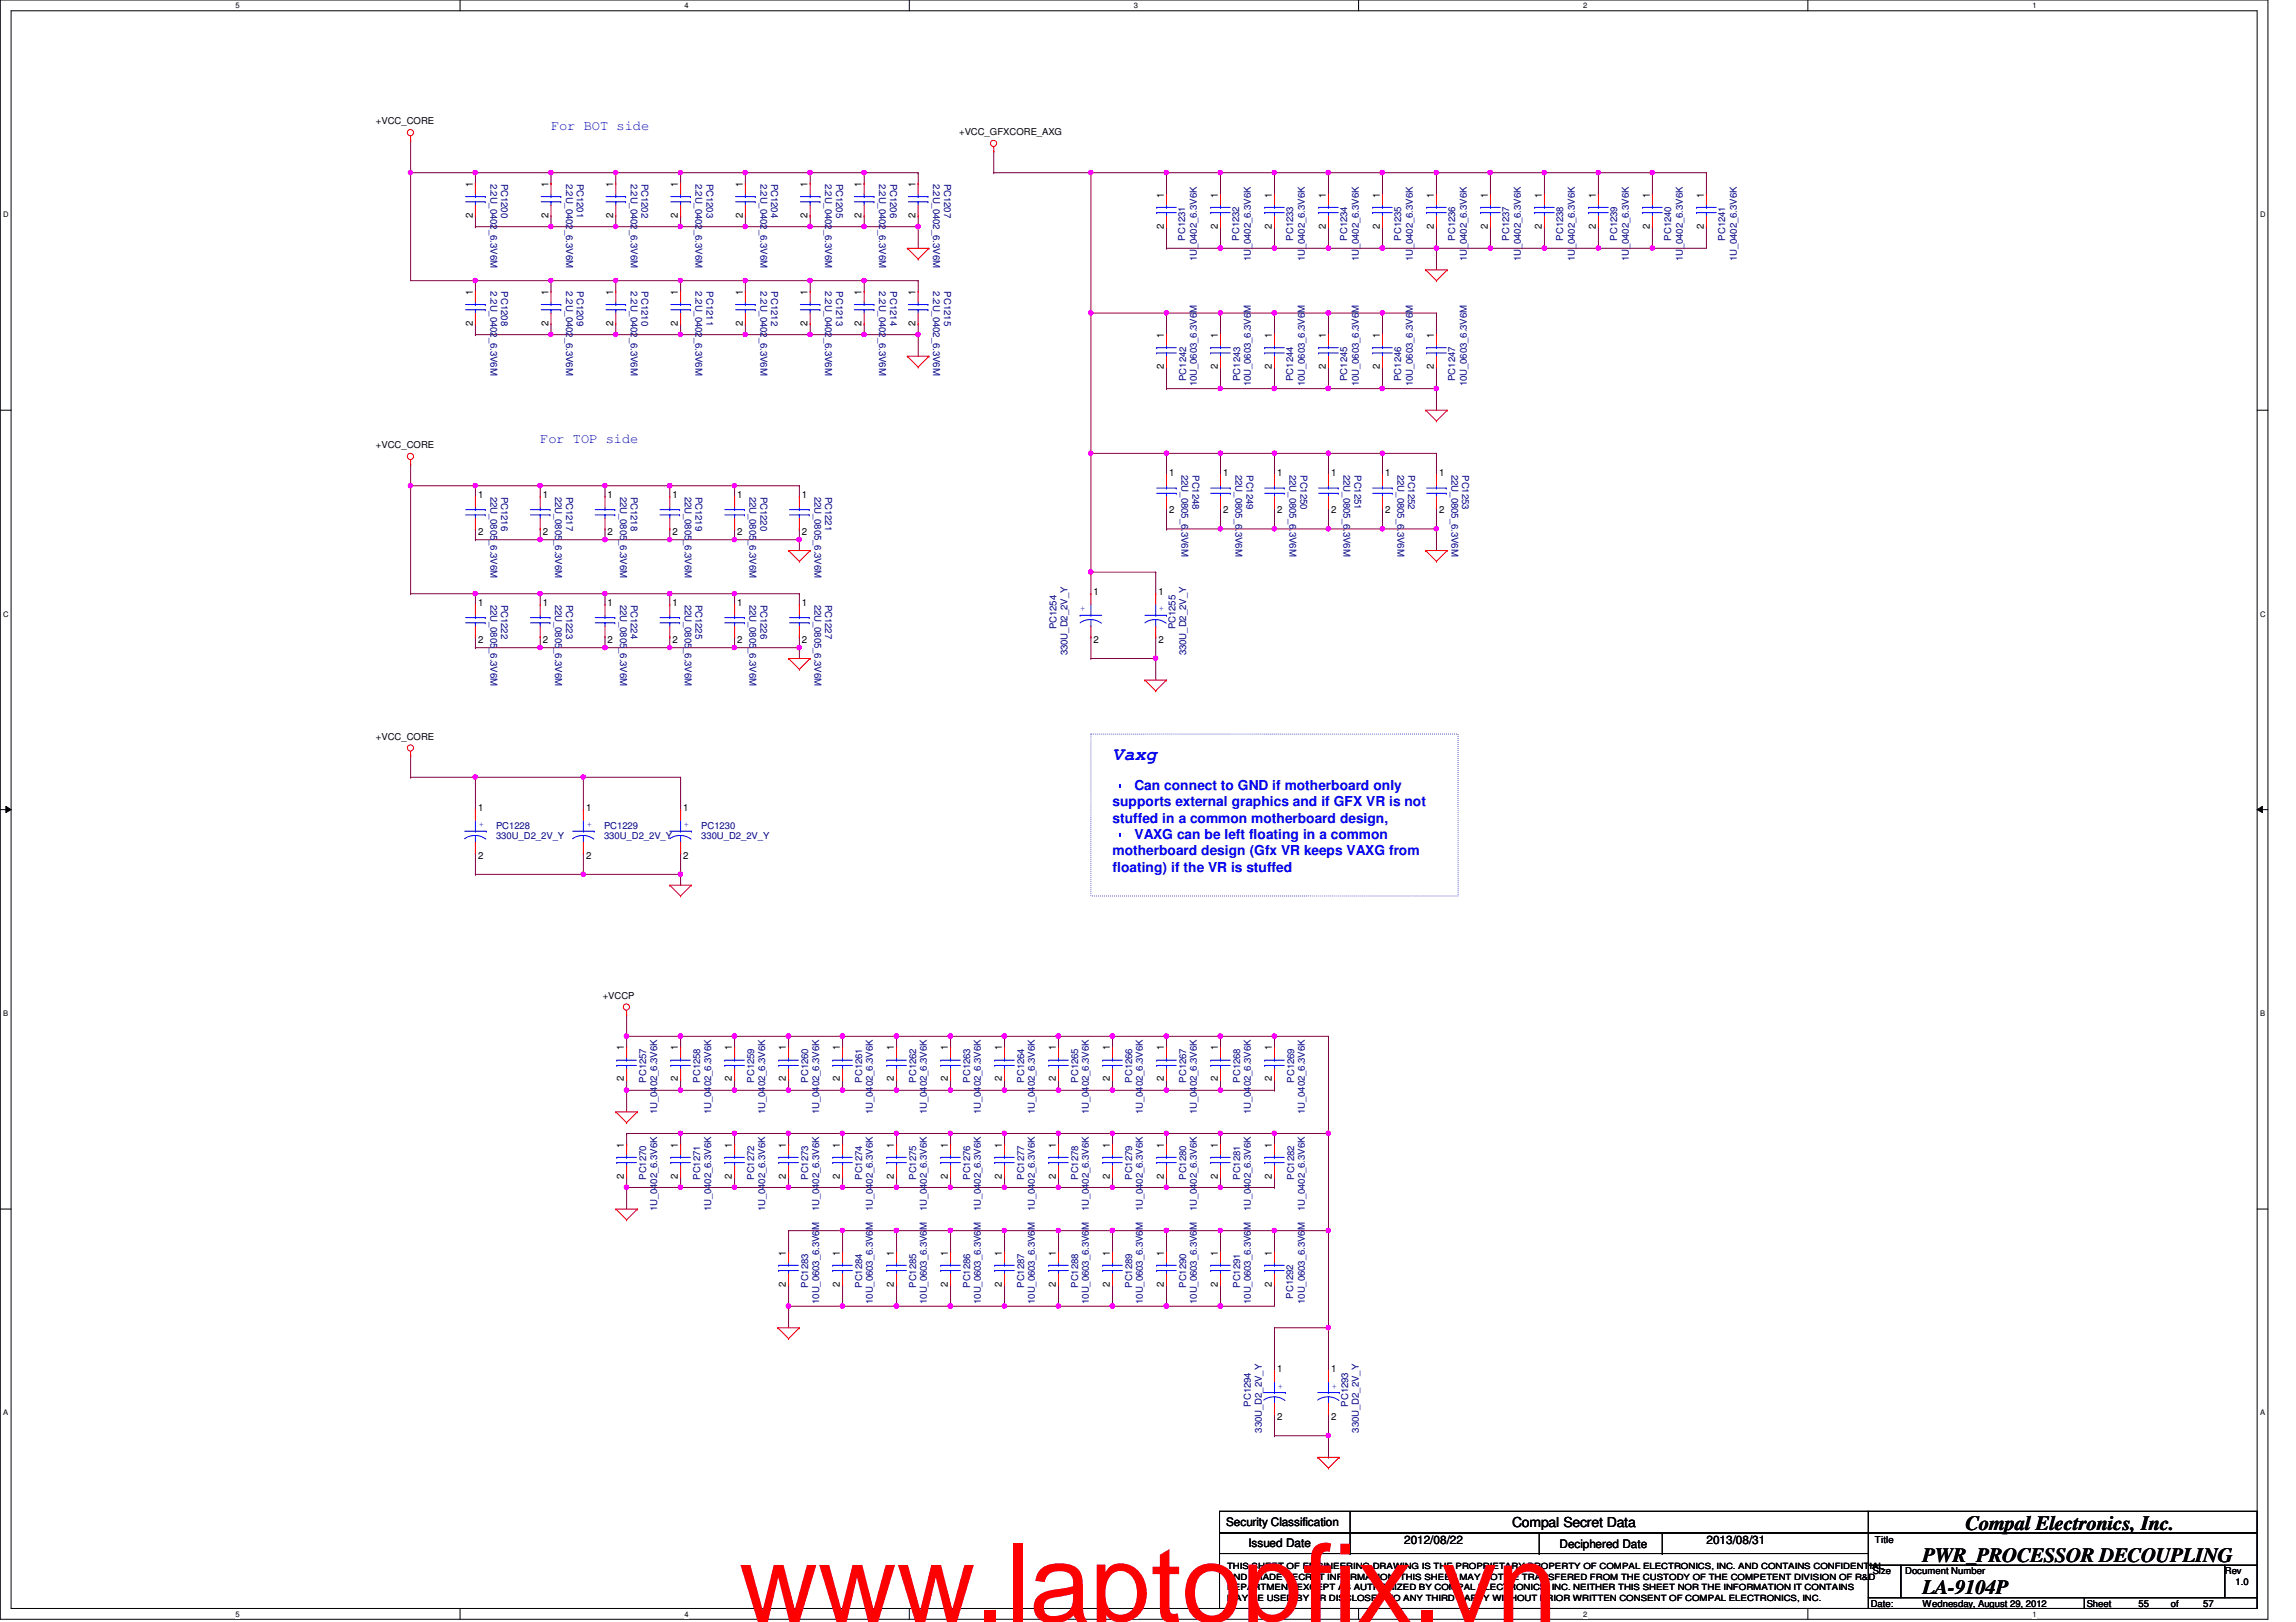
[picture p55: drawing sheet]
<svg xmlns="http://www.w3.org/2000/svg" width="297mm" height="210mm" viewBox="0 0 297 210" stroke-linecap="round" stroke-linejoin="round" font-family="sans-serif">
<defs><g id="words">
<text font-size="14.1" fill="#f00" x="95.6" y="209.9">www.laptopfix.vn</text>
<g font-size="2.6">
<text x="254.3" y="198">Compal Electronics, Inc.</text>
<text x="248.7" y="202.1">PWR_PROCESSOR DECOUPLING</text>
<text x="248.7" y="206.3">LA-9104P</text>
</g>
<text font-size="2.4" fill="#00f" x="143.9" y="98.4">Vaxg</text>
<g font-size="1.8" fill="#00f">
<text x="71.3" y="16.8">For BOT side</text>
<text x="69.9" y="57.3">For TOP side</text>
<text x="143.9" y="104.4">supports external graphics and if GFX VR is not</text>
<text x="143.9" y="106.5">stuffed in a common motherboard design,</text>
<text x="144" y="102.2">‧ Can connect to GND if motherboard only</text>
<text x="143.9" y="110.7">motherboard design (Gfx VR keeps VAXG from</text>
<text x="143.9" y="112.8">floating) if the VR is stuffed</text>
<text x="144" y="108.6">‧ VAXG can be left floating in a common</text>
</g>
<text font-size="1.8" x="195.6" y="197.6">Compal Secret Data</text>
<g font-size="1.5">
<text x="158.6" y="197.5">Security Classification</text>
<text x="161.5" y="200.2">Issued Date</text>
<text x="181.6" y="199.8">2012/08/22</text>
<text x="201.8" y="200.3">Deciphered Date</text>
<text x="220.8" y="199.8">2013/08/31</text>
</g>
<g font-size="1.3">
<text x="61.2" y="28.2" transform="rotate(-90 61.2 28.2)">2</text>
<text x="61.2" y="24.2" transform="rotate(-90 61.2 24.2)">1</text>
<text x="70.9" y="28.2" transform="rotate(-90 70.9 28.2)">2</text>
<text x="70.9" y="24.2" transform="rotate(-90 70.9 24.2)">1</text>
<text x="79.3" y="28.2" transform="rotate(-90 79.3 28.2)">2</text>
<text x="79.3" y="24.2" transform="rotate(-90 79.3 24.2)">1</text>
<text x="87.7" y="28.2" transform="rotate(-90 87.7 28.2)">2</text>
<text x="87.7" y="24.2" transform="rotate(-90 87.7 24.2)">1</text>
<text x="96.1" y="28.2" transform="rotate(-90 96.1 28.2)">2</text>
<text x="96.1" y="24.2" transform="rotate(-90 96.1 24.2)">1</text>
<text x="104.5" y="28.2" transform="rotate(-90 104.5 28.2)">2</text>
<text x="104.5" y="24.2" transform="rotate(-90 104.5 24.2)">1</text>
<text x="111.5" y="28.2" transform="rotate(-90 111.5 28.2)">2</text>
<text x="111.5" y="24.2" transform="rotate(-90 111.5 24.2)">1</text>
<text x="118.4" y="28.2" transform="rotate(-90 118.4 28.2)">2</text>
<text x="118.4" y="24.2" transform="rotate(-90 118.4 24.2)">1</text>
<text x="150.6" y="29.6" transform="rotate(-90 150.6 29.6)">2</text>
<text x="150.6" y="25.6" transform="rotate(-90 150.6 25.6)">1</text>
<text x="157.6" y="29.6" transform="rotate(-90 157.6 29.6)">2</text>
<text x="157.6" y="25.6" transform="rotate(-90 157.6 25.6)">1</text>
<text x="164.5" y="29.6" transform="rotate(-90 164.5 29.6)">2</text>
<text x="164.5" y="25.6" transform="rotate(-90 164.5 25.6)">1</text>
<text x="171.5" y="29.6" transform="rotate(-90 171.5 29.6)">2</text>
<text x="171.5" y="25.6" transform="rotate(-90 171.5 25.6)">1</text>
<text x="178.5" y="29.6" transform="rotate(-90 178.5 29.6)">2</text>
<text x="178.5" y="25.6" transform="rotate(-90 178.5 25.6)">1</text>
<text x="185.5" y="29.6" transform="rotate(-90 185.5 29.6)">2</text>
<text x="185.5" y="25.6" transform="rotate(-90 185.5 25.6)">1</text>
<text x="192.5" y="29.6" transform="rotate(-90 192.5 29.6)">2</text>
<text x="192.5" y="25.6" transform="rotate(-90 192.5 25.6)">1</text>
<text x="199.5" y="29.6" transform="rotate(-90 199.5 29.6)">2</text>
<text x="199.5" y="25.6" transform="rotate(-90 199.5 25.6)">1</text>
<text x="206.5" y="29.6" transform="rotate(-90 206.5 29.6)">2</text>
<text x="206.5" y="25.6" transform="rotate(-90 206.5 25.6)">1</text>
<text x="213.4" y="29.6" transform="rotate(-90 213.4 29.6)">2</text>
<text x="213.4" y="25.6" transform="rotate(-90 213.4 25.6)">1</text>
<text x="220.4" y="29.6" transform="rotate(-90 220.4 29.6)">2</text>
<text x="220.4" y="25.6" transform="rotate(-90 220.4 25.6)">1</text>
<text x="61.2" y="38.1" transform="rotate(-90 61.2 38.1)">1</text>
<text x="70.9" y="38.1" transform="rotate(-90 70.9 38.1)">1</text>
<text x="79.3" y="38.1" transform="rotate(-90 79.3 38.1)">1</text>
<text x="87.7" y="38.1" transform="rotate(-90 87.7 38.1)">1</text>
<text x="96.1" y="38.1" transform="rotate(-90 96.1 38.1)">1</text>
<text x="104.5" y="38.1" transform="rotate(-90 104.5 38.1)">1</text>
<text x="111.5" y="38.1" transform="rotate(-90 111.5 38.1)">1</text>
<text x="118.4" y="38.1" transform="rotate(-90 118.4 38.1)">1</text>
<text x="61.2" y="42.2" transform="rotate(-90 61.2 42.2)">2</text>
<text x="70.9" y="42.2" transform="rotate(-90 70.9 42.2)">2</text>
<text x="79.3" y="42.2" transform="rotate(-90 79.3 42.2)">2</text>
<text x="87.7" y="42.2" transform="rotate(-90 87.7 42.2)">2</text>
<text x="96.1" y="42.2" transform="rotate(-90 96.1 42.2)">2</text>
<text x="104.5" y="42.2" transform="rotate(-90 104.5 42.2)">2</text>
<text x="111.5" y="42.2" transform="rotate(-90 111.5 42.2)">2</text>
<text x="118.4" y="42.2" transform="rotate(-90 118.4 42.2)">2</text>
<text x="150.6" y="47.8" transform="rotate(-90 150.6 47.8)">2</text>
<text x="150.6" y="43.7" transform="rotate(-90 150.6 43.7)">1</text>
<text x="157.6" y="47.8" transform="rotate(-90 157.6 47.8)">2</text>
<text x="157.6" y="43.7" transform="rotate(-90 157.6 43.7)">1</text>
<text x="164.5" y="47.8" transform="rotate(-90 164.5 47.8)">2</text>
<text x="164.5" y="43.7" transform="rotate(-90 164.5 43.7)">1</text>
<text x="171.5" y="47.8" transform="rotate(-90 171.5 47.8)">2</text>
<text x="171.5" y="43.7" transform="rotate(-90 171.5 43.7)">1</text>
<text x="178.5" y="47.8" transform="rotate(-90 178.5 47.8)">2</text>
<text x="178.5" y="43.7" transform="rotate(-90 178.5 43.7)">1</text>
<text x="185.5" y="47.8" transform="rotate(-90 185.5 47.8)">2</text>
<text x="185.5" y="43.7" transform="rotate(-90 185.5 43.7)">1</text>
<text x="61.8" y="64.4">1</text>
<text x="70.2" y="64.4">1</text>
<text x="78.6" y="64.4">1</text>
<text x="87" y="64.4">1</text>
<text x="95.4" y="64.4">1</text>
<text x="103.8" y="64.4">1</text>
<text x="151.3" y="61.6">1</text>
<text x="158.2" y="61.6">1</text>
<text x="165.2" y="61.6">1</text>
<text x="172.2" y="61.6">1</text>
<text x="179.2" y="61.6">1</text>
<text x="186.2" y="61.6">1</text>
<text x="61.8" y="69.2">2</text>
<text x="70.2" y="69.2">2</text>
<text x="78.6" y="69.2">2</text>
<text x="87" y="69.2">2</text>
<text x="95.4" y="69.2">2</text>
<text x="103.8" y="69.2">2</text>
<text x="151.3" y="66.4">2</text>
<text x="158.2" y="66.4">2</text>
<text x="165.2" y="66.4">2</text>
<text x="172.2" y="66.4">2</text>
<text x="179.2" y="66.4">2</text>
<text x="186.2" y="66.4">2</text>
<text x="141.5" y="77">1</text>
<text x="149.9" y="77">1</text>
<text x="61.8" y="78.4">1</text>
<text x="61.8" y="83.2">2</text>
<text x="70.2" y="78.4">1</text>
<text x="70.2" y="83.2">2</text>
<text x="78.6" y="78.4">1</text>
<text x="78.6" y="83.2">2</text>
<text x="87" y="78.4">1</text>
<text x="87" y="83.2">2</text>
<text x="95.4" y="78.4">1</text>
<text x="95.4" y="83.2">2</text>
<text x="103.8" y="78.4">1</text>
<text x="103.8" y="83.2">2</text>
<text x="141.5" y="83.2">2</text>
<text x="149.9" y="83.2">2</text>
<text x="61.8" y="104.9">1</text>
<text x="75.8" y="104.9">1</text>
<text x="88.4" y="104.9">1</text>
<text x="61.8" y="111.1">2</text>
<text x="75.8" y="111.1">2</text>
<text x="88.4" y="111.1">2</text>
<text x="80.7" y="135.9" transform="rotate(-90 80.7 135.9)">1</text>
<text x="87.7" y="135.9" transform="rotate(-90 87.7 135.9)">1</text>
<text x="94.7" y="135.9" transform="rotate(-90 94.7 135.9)">1</text>
<text x="101.7" y="135.9" transform="rotate(-90 101.7 135.9)">1</text>
<text x="108.7" y="135.9" transform="rotate(-90 108.7 135.9)">1</text>
<text x="115.7" y="135.9" transform="rotate(-90 115.7 135.9)">1</text>
<text x="122.6" y="135.9" transform="rotate(-90 122.6 135.9)">1</text>
<text x="129.6" y="135.9" transform="rotate(-90 129.6 135.9)">1</text>
<text x="136.6" y="135.9" transform="rotate(-90 136.6 135.9)">1</text>
<text x="143.6" y="135.9" transform="rotate(-90 143.6 135.9)">1</text>
<text x="150.6" y="135.9" transform="rotate(-90 150.6 135.9)">1</text>
<text x="157.6" y="135.9" transform="rotate(-90 157.6 135.9)">1</text>
<text x="164.5" y="135.9" transform="rotate(-90 164.5 135.9)">1</text>
<text x="80.7" y="140" transform="rotate(-90 80.7 140)">2</text>
<text x="87.7" y="140" transform="rotate(-90 87.7 140)">2</text>
<text x="94.7" y="140" transform="rotate(-90 94.7 140)">2</text>
<text x="101.7" y="140" transform="rotate(-90 101.7 140)">2</text>
<text x="108.7" y="140" transform="rotate(-90 108.7 140)">2</text>
<text x="115.7" y="140" transform="rotate(-90 115.7 140)">2</text>
<text x="122.6" y="140" transform="rotate(-90 122.6 140)">2</text>
<text x="129.6" y="140" transform="rotate(-90 129.6 140)">2</text>
<text x="136.6" y="140" transform="rotate(-90 136.6 140)">2</text>
<text x="143.6" y="140" transform="rotate(-90 143.6 140)">2</text>
<text x="150.6" y="140" transform="rotate(-90 150.6 140)">2</text>
<text x="157.6" y="140" transform="rotate(-90 157.6 140)">2</text>
<text x="164.5" y="140" transform="rotate(-90 164.5 140)">2</text>
<text x="80.7" y="148.5" transform="rotate(-90 80.7 148.5)">1</text>
<text x="87.7" y="148.5" transform="rotate(-90 87.7 148.5)">1</text>
<text x="94.7" y="148.5" transform="rotate(-90 94.7 148.5)">1</text>
<text x="101.7" y="148.5" transform="rotate(-90 101.7 148.5)">1</text>
<text x="108.7" y="148.5" transform="rotate(-90 108.7 148.5)">1</text>
<text x="115.7" y="148.5" transform="rotate(-90 115.7 148.5)">1</text>
<text x="122.6" y="148.5" transform="rotate(-90 122.6 148.5)">1</text>
<text x="129.6" y="148.5" transform="rotate(-90 129.6 148.5)">1</text>
<text x="136.6" y="148.5" transform="rotate(-90 136.6 148.5)">1</text>
<text x="143.6" y="148.5" transform="rotate(-90 143.6 148.5)">1</text>
<text x="150.6" y="148.5" transform="rotate(-90 150.6 148.5)">1</text>
<text x="157.6" y="148.5" transform="rotate(-90 157.6 148.5)">1</text>
<text x="164.5" y="148.5" transform="rotate(-90 164.5 148.5)">1</text>
<text x="80.7" y="152.5" transform="rotate(-90 80.7 152.5)">2</text>
<text x="87.7" y="152.5" transform="rotate(-90 87.7 152.5)">2</text>
<text x="94.7" y="152.5" transform="rotate(-90 94.7 152.5)">2</text>
<text x="101.7" y="152.5" transform="rotate(-90 101.7 152.5)">2</text>
<text x="108.7" y="152.5" transform="rotate(-90 108.7 152.5)">2</text>
<text x="115.7" y="152.5" transform="rotate(-90 115.7 152.5)">2</text>
<text x="122.6" y="152.5" transform="rotate(-90 122.6 152.5)">2</text>
<text x="129.6" y="152.5" transform="rotate(-90 129.6 152.5)">2</text>
<text x="136.6" y="152.5" transform="rotate(-90 136.6 152.5)">2</text>
<text x="143.6" y="152.5" transform="rotate(-90 143.6 152.5)">2</text>
<text x="150.6" y="152.5" transform="rotate(-90 150.6 152.5)">2</text>
<text x="157.6" y="152.5" transform="rotate(-90 157.6 152.5)">2</text>
<text x="164.5" y="152.5" transform="rotate(-90 164.5 152.5)">2</text>
<text x="101.7" y="166.5" transform="rotate(-90 101.7 166.5)">2</text>
<text x="101.7" y="162.5" transform="rotate(-90 101.7 162.5)">1</text>
<text x="108.7" y="166.5" transform="rotate(-90 108.7 166.5)">2</text>
<text x="108.7" y="162.5" transform="rotate(-90 108.7 162.5)">1</text>
<text x="115.7" y="166.5" transform="rotate(-90 115.7 166.5)">2</text>
<text x="115.7" y="162.5" transform="rotate(-90 115.7 162.5)">1</text>
<text x="122.6" y="166.5" transform="rotate(-90 122.6 166.5)">2</text>
<text x="122.6" y="162.5" transform="rotate(-90 122.6 162.5)">1</text>
<text x="129.6" y="166.5" transform="rotate(-90 129.6 166.5)">2</text>
<text x="129.6" y="162.5" transform="rotate(-90 129.6 162.5)">1</text>
<text x="136.6" y="166.5" transform="rotate(-90 136.6 166.5)">2</text>
<text x="136.6" y="162.5" transform="rotate(-90 136.6 162.5)">1</text>
<text x="143.6" y="166.5" transform="rotate(-90 143.6 166.5)">2</text>
<text x="143.6" y="162.5" transform="rotate(-90 143.6 162.5)">1</text>
<text x="150.6" y="166.5" transform="rotate(-90 150.6 166.5)">2</text>
<text x="150.6" y="162.5" transform="rotate(-90 150.6 162.5)">1</text>
<text x="157.6" y="166.5" transform="rotate(-90 157.6 166.5)">2</text>
<text x="157.6" y="162.5" transform="rotate(-90 157.6 162.5)">1</text>
<text x="164.5" y="166.5" transform="rotate(-90 164.5 166.5)">2</text>
<text x="164.5" y="162.5" transform="rotate(-90 164.5 162.5)">1</text>
<text x="165.2" y="177.5">1</text>
<text x="172.2" y="177.5">1</text>
<text x="165.2" y="183.8">2</text>
<text x="172.2" y="183.8">2</text>
</g>
<g font-size="1.2">
<text x="48.6" y="16.1">+VCC_CORE</text>
<text x="124.1" y="17.5">+VCC_GFXCORE_AXG</text>
<text x="48.6" y="58">+VCC_CORE</text>
<text x="48.6" y="95.7">+VCC_CORE</text>
<text x="78" y="129.2">+VCCP</text>
<text x="242.3" y="203.7">Size</text>
<text x="242.6" y="199.6">Title</text>
<text x="246.5" y="203.7">Document Number</text>
<text x="287.8" y="203.7">Rev</text>
<text x="242" y="207.9">Date:</text>
<text x="248.7" y="207.9">Wednesday, August 29, 2012</text>
<text x="270" y="207.9">Sheet</text>
<text x="276.7" y="207.9">55</text>
<text x="280.8" y="207.9">of</text>
<text x="285" y="207.9">57</text>
<text x="289.2" y="205.1">1.0</text>
</g>
<g font-size="1.2" fill="#000080">
<text x="63.5" y="23.7" transform="rotate(90 63.5 23.7)">2.2U_0402_6.3V6M</text>
<text x="64.9" y="23.7" transform="rotate(90 64.9 23.7)">PC1200</text>
<text x="73.2" y="23.7" transform="rotate(90 73.2 23.7)">2.2U_0402_6.3V6M</text>
<text x="74.6" y="23.7" transform="rotate(90 74.6 23.7)">PC1201</text>
<text x="81.6" y="23.7" transform="rotate(90 81.6 23.7)">2.2U_0402_6.3V6M</text>
<text x="83" y="23.7" transform="rotate(90 83 23.7)">PC1202</text>
<text x="90" y="23.7" transform="rotate(90 90 23.7)">2.2U_0402_6.3V6M</text>
<text x="91.4" y="23.7" transform="rotate(90 91.4 23.7)">PC1203</text>
<text x="98.4" y="23.7" transform="rotate(90 98.4 23.7)">2.2U_0402_6.3V6M</text>
<text x="99.8" y="23.7" transform="rotate(90 99.8 23.7)">PC1204</text>
<text x="106.8" y="23.7" transform="rotate(90 106.8 23.7)">2.2U_0402_6.3V6M</text>
<text x="108.2" y="23.7" transform="rotate(90 108.2 23.7)">PC1205</text>
<text x="113.7" y="23.7" transform="rotate(90 113.7 23.7)">2.2U_0402_6.3V6M</text>
<text x="115.1" y="23.7" transform="rotate(90 115.1 23.7)">PC1206</text>
<text x="120.7" y="23.7" transform="rotate(90 120.7 23.7)">2.2U_0402_6.3V6M</text>
<text x="122.1" y="23.7" transform="rotate(90 122.1 23.7)">PC1207</text>
<text x="153.3" y="31.2" transform="rotate(-90 153.3 31.2)">PC1231</text>
<text x="154.9" y="33.8" transform="rotate(-90 154.9 33.8)">1U_0402_6.3V6K</text>
<text x="160.3" y="31.2" transform="rotate(-90 160.3 31.2)">PC1232</text>
<text x="161.8" y="33.8" transform="rotate(-90 161.8 33.8)">1U_0402_6.3V6K</text>
<text x="167.3" y="31.2" transform="rotate(-90 167.3 31.2)">PC1233</text>
<text x="168.8" y="33.8" transform="rotate(-90 168.8 33.8)">1U_0402_6.3V6K</text>
<text x="174.3" y="31.2" transform="rotate(-90 174.3 31.2)">PC1234</text>
<text x="175.8" y="33.8" transform="rotate(-90 175.8 33.8)">1U_0402_6.3V6K</text>
<text x="181.3" y="31.2" transform="rotate(-90 181.3 31.2)">PC1235</text>
<text x="182.8" y="33.8" transform="rotate(-90 182.8 33.8)">1U_0402_6.3V6K</text>
<text x="188.3" y="31.2" transform="rotate(-90 188.3 31.2)">PC1236</text>
<text x="189.8" y="33.8" transform="rotate(-90 189.8 33.8)">1U_0402_6.3V6K</text>
<text x="195.2" y="31.2" transform="rotate(-90 195.2 31.2)">PC1237</text>
<text x="196.8" y="33.8" transform="rotate(-90 196.8 33.8)">1U_0402_6.3V6K</text>
<text x="202.2" y="31.2" transform="rotate(-90 202.2 31.2)">PC1238</text>
<text x="203.7" y="33.8" transform="rotate(-90 203.7 33.8)">1U_0402_6.3V6K</text>
<text x="209.2" y="31.2" transform="rotate(-90 209.2 31.2)">PC1239</text>
<text x="210.7" y="33.8" transform="rotate(-90 210.7 33.8)">1U_0402_6.3V6K</text>
<text x="216.2" y="31.2" transform="rotate(-90 216.2 31.2)">PC1240</text>
<text x="217.7" y="33.8" transform="rotate(-90 217.7 33.8)">1U_0402_6.3V6K</text>
<text x="223.2" y="31.2" transform="rotate(-90 223.2 31.2)">PC1241</text>
<text x="224.7" y="33.8" transform="rotate(-90 224.7 33.8)">1U_0402_6.3V6K</text>
<text x="63.5" y="37.7" transform="rotate(90 63.5 37.7)">2.2U_0402_6.3V6M</text>
<text x="64.9" y="37.7" transform="rotate(90 64.9 37.7)">PC1208</text>
<text x="73.2" y="37.7" transform="rotate(90 73.2 37.7)">2.2U_0402_6.3V6M</text>
<text x="74.6" y="37.7" transform="rotate(90 74.6 37.7)">PC1209</text>
<text x="81.6" y="37.7" transform="rotate(90 81.6 37.7)">2.2U_0402_6.3V6M</text>
<text x="83" y="37.7" transform="rotate(90 83 37.7)">PC1210</text>
<text x="90" y="37.7" transform="rotate(90 90 37.7)">2.2U_0402_6.3V6M</text>
<text x="91.4" y="37.7" transform="rotate(90 91.4 37.7)">PC1211</text>
<text x="98.4" y="37.7" transform="rotate(90 98.4 37.7)">2.2U_0402_6.3V6M</text>
<text x="99.8" y="37.7" transform="rotate(90 99.8 37.7)">PC1212</text>
<text x="106.8" y="37.7" transform="rotate(90 106.8 37.7)">2.2U_0402_6.3V6M</text>
<text x="108.2" y="37.7" transform="rotate(90 108.2 37.7)">PC1213</text>
<text x="113.7" y="37.7" transform="rotate(90 113.7 37.7)">2.2U_0402_6.3V6M</text>
<text x="115.1" y="37.7" transform="rotate(90 115.1 37.7)">PC1214</text>
<text x="120.7" y="37.7" transform="rotate(90 120.7 37.7)">2.2U_0402_6.3V6M</text>
<text x="122.1" y="37.7" transform="rotate(90 122.1 37.7)">PC1215</text>
<text x="153.5" y="49.3" transform="rotate(-90 153.5 49.3)">PC1242</text>
<text x="154.9" y="50" transform="rotate(-90 154.9 50)">10U_0603_6.3V6M</text>
<text x="160.4" y="49.3" transform="rotate(-90 160.4 49.3)">PC1243</text>
<text x="161.8" y="50" transform="rotate(-90 161.8 50)">10U_0603_6.3V6M</text>
<text x="167.3" y="49.3" transform="rotate(-90 167.3 49.3)">PC1244</text>
<text x="168.8" y="50" transform="rotate(-90 168.8 50)">10U_0603_6.3V6M</text>
<text x="174.3" y="49.3" transform="rotate(-90 174.3 49.3)">PC1245</text>
<text x="175.8" y="50" transform="rotate(-90 175.8 50)">10U_0603_6.3V6M</text>
<text x="181.3" y="49.3" transform="rotate(-90 181.3 49.3)">PC1246</text>
<text x="182.8" y="50" transform="rotate(-90 182.8 50)">10U_0603_6.3V6M</text>
<text x="188.3" y="49.3" transform="rotate(-90 188.3 49.3)">PC1247</text>
<text x="189.8" y="50" transform="rotate(-90 189.8 50)">10U_0603_6.3V6M</text>
<text x="63.5" y="64.3" transform="rotate(90 63.5 64.3)">22U_0805_6.3V6M</text>
<text x="64.9" y="64.3" transform="rotate(90 64.9 64.3)">PC1216</text>
<text x="71.8" y="64.3" transform="rotate(90 71.8 64.3)">22U_0805_6.3V6M</text>
<text x="73.2" y="64.3" transform="rotate(90 73.2 64.3)">PC1217</text>
<text x="80.2" y="64.3" transform="rotate(90 80.2 64.3)">22U_0805_6.3V6M</text>
<text x="81.6" y="64.3" transform="rotate(90 81.6 64.3)">PC1218</text>
<text x="88.6" y="64.3" transform="rotate(90 88.6 64.3)">22U_0805_6.3V6M</text>
<text x="90" y="64.3" transform="rotate(90 90 64.3)">PC1219</text>
<text x="97" y="64.3" transform="rotate(90 97 64.3)">22U_0805_6.3V6M</text>
<text x="98.4" y="64.3" transform="rotate(90 98.4 64.3)">PC1220</text>
<text x="105.4" y="64.3" transform="rotate(90 105.4 64.3)">22U_0805_6.3V6M</text>
<text x="106.8" y="64.3" transform="rotate(90 106.8 64.3)">PC1221</text>
<text x="152.9" y="61.5" transform="rotate(90 152.9 61.5)">22U_0805_6.3V6M</text>
<text x="154.3" y="61.5" transform="rotate(90 154.3 61.5)">PC1248</text>
<text x="159.8" y="61.5" transform="rotate(90 159.8 61.5)">22U_0805_6.3V6M</text>
<text x="161.2" y="61.5" transform="rotate(90 161.2 61.5)">PC1249</text>
<text x="166.8" y="61.5" transform="rotate(90 166.8 61.5)">22U_0805_6.3V6M</text>
<text x="168.2" y="61.5" transform="rotate(90 168.2 61.5)">PC1250</text>
<text x="173.8" y="61.5" transform="rotate(90 173.8 61.5)">22U_0805_6.3V6M</text>
<text x="175.2" y="61.5" transform="rotate(90 175.2 61.5)">PC1251</text>
<text x="180.8" y="61.5" transform="rotate(90 180.8 61.5)">22U_0805_6.3V6M</text>
<text x="182.2" y="61.5" transform="rotate(90 182.2 61.5)">PC1252</text>
<text x="187.8" y="61.5" transform="rotate(90 187.8 61.5)">22U_0805_6.3V6M</text>
<text x="189.2" y="61.5" transform="rotate(90 189.2 61.5)">PC1253</text>
<text x="63.5" y="78.2" transform="rotate(90 63.5 78.2)">22U_0805_6.3V6M</text>
<text x="64.9" y="78.2" transform="rotate(90 64.9 78.2)">PC1222</text>
<text x="71.8" y="78.2" transform="rotate(90 71.8 78.2)">22U_0805_6.3V6M</text>
<text x="73.2" y="78.2" transform="rotate(90 73.2 78.2)">PC1223</text>
<text x="80.2" y="78.2" transform="rotate(90 80.2 78.2)">22U_0805_6.3V6M</text>
<text x="81.6" y="78.2" transform="rotate(90 81.6 78.2)">PC1224</text>
<text x="88.6" y="78.2" transform="rotate(90 88.6 78.2)">22U_0805_6.3V6M</text>
<text x="90" y="78.2" transform="rotate(90 90 78.2)">PC1225</text>
<text x="97" y="78.2" transform="rotate(90 97 78.2)">22U_0805_6.3V6M</text>
<text x="98.4" y="78.2" transform="rotate(90 98.4 78.2)">PC1226</text>
<text x="105.4" y="78.2" transform="rotate(90 105.4 78.2)">22U_0805_6.3V6M</text>
<text x="106.8" y="78.2" transform="rotate(90 106.8 78.2)">PC1227</text>
<text x="136.7" y="81.4" transform="rotate(-90 136.7 81.4)">PC1254</text>
<text x="152.1" y="81.4" transform="rotate(-90 152.1 81.4)">PC1255</text>
<text x="138.1" y="84.8" transform="rotate(-90 138.1 84.8)">330U_D2_2V_Y</text>
<text x="153.5" y="84.8" transform="rotate(-90 153.5 84.8)">330U_D2_2V_Y</text>
<text x="64.2" y="107.3">PC1228</text>
<text x="78.1" y="107.3">PC1229</text>
<text x="90.7" y="107.3">PC1230</text>
<text x="64.2" y="108.6">330U_D2_2V_Y</text>
<text x="78.1" y="108.6">330U_D2_2V_Y</text>
<text x="90.7" y="108.6">330U_D2_2V_Y</text>
<text x="83.6" y="140.1" transform="rotate(-90 83.6 140.1)">PC1257</text>
<text x="90.6" y="140.1" transform="rotate(-90 90.6 140.1)">PC1258</text>
<text x="97.6" y="140.1" transform="rotate(-90 97.6 140.1)">PC1259</text>
<text x="104.6" y="140.1" transform="rotate(-90 104.6 140.1)">PC1260</text>
<text x="111.5" y="140.1" transform="rotate(-90 111.5 140.1)">PC1261</text>
<text x="118.5" y="140.1" transform="rotate(-90 118.5 140.1)">PC1262</text>
<text x="125.5" y="140.1" transform="rotate(-90 125.5 140.1)">PC1263</text>
<text x="132.5" y="140.1" transform="rotate(-90 132.5 140.1)">PC1264</text>
<text x="139.5" y="140.1" transform="rotate(-90 139.5 140.1)">PC1265</text>
<text x="146.5" y="140.1" transform="rotate(-90 146.5 140.1)">PC1266</text>
<text x="153.5" y="140.1" transform="rotate(-90 153.5 140.1)">PC1267</text>
<text x="160.4" y="140.1" transform="rotate(-90 160.4 140.1)">PC1268</text>
<text x="167.4" y="140.1" transform="rotate(-90 167.4 140.1)">PC1269</text>
<text x="85" y="144.2" transform="rotate(-90 85 144.2)">1U_0402_6.3V6K</text>
<text x="92" y="144.2" transform="rotate(-90 92 144.2)">1U_0402_6.3V6K</text>
<text x="99" y="144.2" transform="rotate(-90 99 144.2)">1U_0402_6.3V6K</text>
<text x="106" y="144.2" transform="rotate(-90 106 144.2)">1U_0402_6.3V6K</text>
<text x="112.9" y="144.2" transform="rotate(-90 112.9 144.2)">1U_0402_6.3V6K</text>
<text x="119.9" y="144.2" transform="rotate(-90 119.9 144.2)">1U_0402_6.3V6K</text>
<text x="126.9" y="144.2" transform="rotate(-90 126.9 144.2)">1U_0402_6.3V6K</text>
<text x="133.9" y="144.2" transform="rotate(-90 133.9 144.2)">1U_0402_6.3V6K</text>
<text x="140.9" y="144.2" transform="rotate(-90 140.9 144.2)">1U_0402_6.3V6K</text>
<text x="147.9" y="144.2" transform="rotate(-90 147.9 144.2)">1U_0402_6.3V6K</text>
<text x="154.9" y="144.2" transform="rotate(-90 154.9 144.2)">1U_0402_6.3V6K</text>
<text x="161.8" y="144.2" transform="rotate(-90 161.8 144.2)">1U_0402_6.3V6K</text>
<text x="168.8" y="144.2" transform="rotate(-90 168.8 144.2)">1U_0402_6.3V6K</text>
<text x="83.6" y="152.7" transform="rotate(-90 83.6 152.7)">PC1270</text>
<text x="90.6" y="152.7" transform="rotate(-90 90.6 152.7)">PC1271</text>
<text x="97.6" y="152.7" transform="rotate(-90 97.6 152.7)">PC1272</text>
<text x="104.6" y="152.7" transform="rotate(-90 104.6 152.7)">PC1273</text>
<text x="111.5" y="152.7" transform="rotate(-90 111.5 152.7)">PC1274</text>
<text x="118.5" y="152.7" transform="rotate(-90 118.5 152.7)">PC1275</text>
<text x="125.5" y="152.7" transform="rotate(-90 125.5 152.7)">PC1276</text>
<text x="132.5" y="152.7" transform="rotate(-90 132.5 152.7)">PC1277</text>
<text x="139.5" y="152.7" transform="rotate(-90 139.5 152.7)">PC1278</text>
<text x="146.5" y="152.7" transform="rotate(-90 146.5 152.7)">PC1279</text>
<text x="153.5" y="152.7" transform="rotate(-90 153.5 152.7)">PC1280</text>
<text x="160.4" y="152.7" transform="rotate(-90 160.4 152.7)">PC1281</text>
<text x="167.4" y="152.7" transform="rotate(-90 167.4 152.7)">PC1282</text>
<text x="85" y="156.8" transform="rotate(-90 85 156.8)">1U_0402_6.3V6K</text>
<text x="92" y="156.8" transform="rotate(-90 92 156.8)">1U_0402_6.3V6K</text>
<text x="99" y="156.8" transform="rotate(-90 99 156.8)">1U_0402_6.3V6K</text>
<text x="106" y="156.8" transform="rotate(-90 106 156.8)">1U_0402_6.3V6K</text>
<text x="112.9" y="156.8" transform="rotate(-90 112.9 156.8)">1U_0402_6.3V6K</text>
<text x="119.9" y="156.8" transform="rotate(-90 119.9 156.8)">1U_0402_6.3V6K</text>
<text x="126.9" y="156.8" transform="rotate(-90 126.9 156.8)">1U_0402_6.3V6K</text>
<text x="133.9" y="156.8" transform="rotate(-90 133.9 156.8)">1U_0402_6.3V6K</text>
<text x="140.9" y="156.8" transform="rotate(-90 140.9 156.8)">1U_0402_6.3V6K</text>
<text x="147.9" y="156.8" transform="rotate(-90 147.9 156.8)">1U_0402_6.3V6K</text>
<text x="154.9" y="156.8" transform="rotate(-90 154.9 156.8)">1U_0402_6.3V6K</text>
<text x="161.8" y="156.8" transform="rotate(-90 161.8 156.8)">1U_0402_6.3V6K</text>
<text x="168.8" y="156.8" transform="rotate(-90 168.8 156.8)">1U_0402_6.3V6K</text>
<text x="104.6" y="166.7" transform="rotate(-90 104.6 166.7)">PC1283</text>
<text x="111.5" y="166.7" transform="rotate(-90 111.5 166.7)">PC1284</text>
<text x="118.5" y="166.7" transform="rotate(-90 118.5 166.7)">PC1285</text>
<text x="125.5" y="166.7" transform="rotate(-90 125.5 166.7)">PC1286</text>
<text x="132.5" y="166.7" transform="rotate(-90 132.5 166.7)">PC1287</text>
<text x="139.5" y="166.7" transform="rotate(-90 139.5 166.7)">PC1288</text>
<text x="146.5" y="166.7" transform="rotate(-90 146.5 166.7)">PC1289</text>
<text x="153.5" y="166.7" transform="rotate(-90 153.5 166.7)">PC1290</text>
<text x="160.4" y="166.7" transform="rotate(-90 160.4 166.7)">PC1291</text>
<text x="106" y="168.7" transform="rotate(-90 106 168.7)">10U_0603_6.3V6M</text>
<text x="112.9" y="168.7" transform="rotate(-90 112.9 168.7)">10U_0603_6.3V6M</text>
<text x="119.9" y="168.7" transform="rotate(-90 119.9 168.7)">10U_0603_6.3V6M</text>
<text x="126.9" y="168.7" transform="rotate(-90 126.9 168.7)">10U_0603_6.3V6M</text>
<text x="133.9" y="168.7" transform="rotate(-90 133.9 168.7)">10U_0603_6.3V6M</text>
<text x="140.9" y="168.7" transform="rotate(-90 140.9 168.7)">10U_0603_6.3V6M</text>
<text x="147.9" y="168.7" transform="rotate(-90 147.9 168.7)">10U_0603_6.3V6M</text>
<text x="154.9" y="168.7" transform="rotate(-90 154.9 168.7)">10U_0603_6.3V6M</text>
<text x="161.8" y="168.7" transform="rotate(-90 161.8 168.7)">10U_0603_6.3V6M</text>
<text x="167.3" y="168.1" transform="rotate(-90 167.3 168.1)">PC1292</text>
<text x="168.8" y="168.7" transform="rotate(-90 168.8 168.7)">10U_0603_6.3V6M</text>
<text x="161.8" y="182" transform="rotate(-90 161.8 182)">PC1294</text>
<text x="163.2" y="185.4" transform="rotate(-90 163.2 185.4)">330U_D2_2V_Y</text>
<text x="174.4" y="182" transform="rotate(-90 174.4 182)">PC1293</text>
<text x="175.8" y="185.4" transform="rotate(-90 175.8 185.4)">330U_D2_2V_Y</text>
</g>
<g font-size="1.2" fill="#00f">
<text x="139.7" y="79.1">+</text>
<text x="149.9" y="79.1">+</text>
<text x="61.9" y="107.1">+</text>
<text x="75.9" y="107.1">+</text>
<text x="88.5" y="107.1">+</text>
<text x="165.3" y="179.7">+</text>
<text x="172.3" y="179.7">+</text>
</g>
<g font-size="1.1">
<text x="158.7" y="203.1">THIS SHEET OF ENGINEERING DRAWING IS THE PROPRIETARY PROPERTY OF COMPAL ELECTRONICS, INC. AND CONTAINS CONFIDENTIAL</text>
<text x="158.8" y="204.4">AND TRADE SECRET INFORMATION. THIS SHEET MAY NOT BE TRANSFERED FROM THE CUSTODY OF THE COMPETENT DIVISION OF R&amp;D</text>
<text x="158.8" y="205.8">DEPARTMENT EXCEPT AS AUTHORIZED BY COMPAL ELECTRONICS, INC. NEITHER THIS SHEET NOR THE INFORMATION IT CONTAINS</text>
<text x="158.8" y="207.1">MAY BE USED BY OR DISCLOSED TO ANY THIRD PARTY WITHOUT PRIOR WRITTEN CONSENT OF COMPAL ELECTRONICS, INC.</text>
</g>
<g font-size="1">
<text x="30.5" y="1.1">5</text>
<text x="88.6" y="1.1">4</text>
<text x="146.7" y="1.1">3</text>
<text x="204.8" y="1.1">2</text>
<text x="262.9" y="1.1">1</text>
<text x=".4" y="28.1">D</text>
<text x="292.4" y="28.1">D</text>
<text x=".4" y="79.8">C</text>
<text x="292.4" y="79.8">C</text>
<text x=".4" y="131.5">B</text>
<text x="292.4" y="131.5">B</text>
<text x=".4" y="183.2">A</text>
<text x="292.4" y="183.2">A</text>
<text x="30.5" y="209.2">5</text>
<text x="88.6" y="209.2">4</text>
<text x="146.7" y="209.2">3</text>
<text x="204.8" y="209.2">2</text>
<text x="262.9" y="209.2">1</text>
</g>
</g></defs>
<path d="M0 0h293.4v209.5h-293.4zM1.4 1.4h290.6v206.8h-290.6z" fill="none" stroke="#000" stroke-width=".13"/>
<g fill="#fff">
<path d="M30.5 .2h.5v1.1h-.5z"/>
<path d="M30.5 208.3h.5v1.1h-.5z"/>
</g>
<path d="M59.5 0v1.4M59.5 208.2v1.3" fill="none" stroke="#000" stroke-width=".13"/>
<g fill="#fff">
<path d="M88.6 .2h.5v1.1h-.5z"/>
<path d="M88.6 208.3h.5v1.1h-.5z"/>
</g>
<path d="M117.6 0v1.4M117.6 208.2v1.3" fill="none" stroke="#000" stroke-width=".13"/>
<g fill="#fff">
<path d="M146.7 .2h.5v1.1h-.5z"/>
<path d="M146.7 208.3h.5v1.1h-.5z"/>
</g>
<path d="M175.8 0v1.4M175.8 208.2v1.3" fill="none" stroke="#000" stroke-width=".13"/>
<g fill="#fff">
<path d="M204.8 .2h.6v1.1h-.6z"/>
<path d="M204.8 208.3h.6v1.1h-.6z"/>
</g>
<path d="M233.9 0v1.4M233.9 208.2v1.3" fill="none" stroke="#000" stroke-width=".13"/>
<g fill="#fff">
<path d="M262.9 .2h.6v1.1h-.6z"/>
<path d="M262.9 208.3h.6v1.1h-.6z"/>
<path d="M.4 27.2h.7v1.1h-.7z"/>
<path d="M292.4 27.2h.7v1.1h-.7z"/>
<path d="M.4 78.9h.7v1.1h-.7z"/>
<path d="M292.4 78.9h.7v1.1h-.7z"/>
</g>
<path d="M0 53.1h1.4M292 53.1h1.4" fill="none" stroke="#000" stroke-width=".13"/>
<g fill="#fff">
<path d="M.4 130.6h.7v1.1h-.7z"/>
<path d="M292.4 130.6h.6v1.1h-.6z"/>
</g>
<path d="M0 104.8h1.4M.8 104.4l.6 .4-.6 .4zM292 104.8l.7-.4v.8zM292 104.8h1.4" fill="none" stroke="#000" stroke-width=".13"/>
<path d="M.8 104.4l.6 .4-.6 .4zM292 104.8l.7-.4v.8z" fill="#000"/>
<g fill="#fff">
<path d="M.4 182.3h.7v1.1h-.7z"/>
<path d="M292.4 182.3h.6v1.1h-.6z"/>
</g>
<path d="M0 156.5h1.4M292 156.5h1.4" fill="none" stroke="#000" stroke-width=".13"/>
<path d="M141.1 95h47.5v21h-47.5z" fill="none" stroke="#00f" stroke-width=".13" stroke-dasharray="0 .3"/>
<path d="M143.9 153.7h.1M143.9 153.7h7" fill="none" stroke="#800040" stroke-width=".13"/>
<circle cx="143.9" cy="153.6" r=".29" fill="#f0f"/>
<circle cx="143.9" cy="153.6" r=".29" fill="none" stroke="#f0f" stroke-width=".13"/>
<path d="M95 139.7h.1M95 139.7v1.4h7M102 141.1h.1" fill="none" stroke="#800040" stroke-width=".13"/>
<circle cx="102" cy="141.1" r=".29" fill="#f0f"/>
<circle cx="102" cy="141.1" r=".29" fill="none" stroke="#f0f" stroke-width=".13"/>
<path d="M116 146.7h7M116 148.1h.1M116 146.7h.1M116 146.7v1.4" fill="none" stroke="#800040" stroke-width=".13"/>
<circle cx="116" cy="146.7" r=".29" fill="#f0f"/>
<circle cx="116" cy="146.7" r=".29" fill="none" stroke="#f0f" stroke-width=".13"/>
<path d="M150.9 153.7h.1M150.9 152.3v1.4M157.9 153.7h.1M157.9 153.7h7" fill="none" stroke="#800040" stroke-width=".13"/>
<circle cx="157.9" cy="153.6" r=".29" fill="#f0f"/>
<circle cx="157.9" cy="153.6" r=".29" fill="none" stroke="#f0f" stroke-width=".13"/>
<path d="M81.1 134.1h.1M81.1 134.1v1.4M102 139.7h.1M102 139.7v1.4h7M109 141.1h.1M123 148.1h.1M123 146.7h.1M123 146.7v1.4M123 146.7h7" fill="none" stroke="#800040" stroke-width=".13"/>
<circle cx="122.9" cy="146.7" r=".29" fill="#f0f"/>
<circle cx="122.9" cy="146.7" r=".29" fill="none" stroke="#f0f" stroke-width=".13"/>
<path d="M81.1 134.1h6.9M81.1 134.1h.1M109 139.7h.1M109 139.7v1.4M164.9 134.1h7M164.9 134.1h.1M157.9 153.7h.1M157.9 152.3v1.4" fill="none" stroke="#800040" stroke-width=".13"/>
<circle cx="88" cy="134.1" r=".29" fill="#f0f"/>
<circle cx="88" cy="134.1" r=".29" fill="none" stroke="#f0f" stroke-width=".13"/>
<circle cx="81" cy="134.1" r=".29" fill="#f0f"/>
<circle cx="81" cy="134.1" r=".29" fill="none" stroke="#f0f" stroke-width=".13"/>
<path d="M86.7 62.9h8.3M86.7 62.9h.1" fill="none" stroke="#800040" stroke-width=".13"/>
<circle cx="86.6" cy="62.8" r=".29" fill="#f0f"/>
<circle cx="86.6" cy="62.8" r=".29" fill="none" stroke="#f0f" stroke-width=".13"/>
<path d="M86.7 83.8h8.3M86.7 83.8h.1" fill="none" stroke="#800040" stroke-width=".13"/>
<circle cx="86.6" cy="83.8" r=".29" fill="#f0f"/>
<circle cx="86.6" cy="83.8" r=".29" fill="none" stroke="#f0f" stroke-width=".13"/>
<path d="M86.7 76.8h8.3M86.7 76.8h.1" fill="none" stroke="#800040" stroke-width=".13"/>
<circle cx="86.6" cy="76.8" r=".29" fill="#f0f"/>
<circle cx="86.6" cy="76.8" r=".29" fill="none" stroke="#f0f" stroke-width=".13"/>
<path d="M128.6 22.4h.1M128.6 22.4h12.5M141.1 22.4h.1M141.1 22.4v18.1M150.9 22.4h7M150.9 22.4h.1M150.9 50.3h7M150.9 47.5h.1M150.9 50.3h.1M150.9 47.5v2.8M53.1 100.6h8.4M53.1 100.6h.1" fill="none" stroke="#800040" stroke-width=".13"/>
<circle cx="150.9" cy="22.3" r=".29" fill="#f0f"/>
<circle cx="150.9" cy="22.3" r=".29" fill="none" stroke="#f0f" stroke-width=".13"/>
<path d="M141.1 58.7h.1M141.1 58.7v15.3" fill="none" stroke="#800040" stroke-width=".13"/>
<circle cx="141.1" cy="74" r=".29" fill="#f0f"/>
<circle cx="141.1" cy="74" r=".29" fill="none" stroke="#f0f" stroke-width=".13"/>
<path d="M185.8 22.4h.1M185.8 22.4h7" fill="none" stroke="#800040" stroke-width=".13"/>
<circle cx="192.8" cy="22.3" r=".29" fill="#f0f"/>
<circle cx="192.8" cy="22.3" r=".29" fill="none" stroke="#f0f" stroke-width=".13"/>
<circle cx="185.8" cy="22.3" r=".29" fill="#f0f"/>
<circle cx="185.8" cy="22.3" r=".29" fill="none" stroke="#f0f" stroke-width=".13"/>
<path d="M192.8 22.4h7M192.8 22.4h.1M192.8 22.4v2.7M220.8 22.4h.1M220.8 22.4v2.7M150.9 40.5h.1M150.9 40.5v2.8" fill="none" stroke="#800040" stroke-width=".13"/>
<circle cx="192.8" cy="22.3" r=".29" fill="#f0f"/>
<circle cx="192.8" cy="22.3" r=".29" fill="none" stroke="#f0f" stroke-width=".13"/>
<path d="M199.8 22.4h7M199.8 22.4h.1M199.8 22.4v2.7" fill="none" stroke="#800040" stroke-width=".13"/>
<circle cx="199.8" cy="22.3" r=".29" fill="#f0f"/>
<circle cx="199.8" cy="22.3" r=".29" fill="none" stroke="#f0f" stroke-width=".13"/>
<path d="M206.8 22.4h.1M206.8 22.4v2.7M213.8 22.4h7M213.8 22.4h.1" fill="none" stroke="#800040" stroke-width=".13"/>
<circle cx="213.7" cy="22.3" r=".29" fill="#f0f"/>
<circle cx="213.7" cy="22.3" r=".29" fill="none" stroke="#f0f" stroke-width=".13"/>
<path d="M213.8 22.4h.1M213.8 32.1h.1M213.8 22.4v2.7M220.8 29.3h.1M220.8 29.3v2.8h-7" fill="none" stroke="#800040" stroke-width=".13"/>
<circle cx="213.7" cy="32.1" r=".29" fill="#f0f"/>
<circle cx="213.7" cy="32.1" r=".29" fill="none" stroke="#f0f" stroke-width=".13"/>
<path d="M185.8 32.1h.1M192.8 29.3h.1M192.8 32.1h.1M192.8 29.3v2.8M199.8 29.3h.1M199.8 29.3v2.8h-14" fill="none" stroke="#800040" stroke-width=".13"/>
<circle cx="192.8" cy="32.1" r=".29" fill="#f0f"/>
<circle cx="192.8" cy="32.1" r=".29" fill="none" stroke="#f0f" stroke-width=".13"/>
<path d="M199.8 32.1h.1M206.8 29.3h.1M206.8 29.3v2.8h-7" fill="none" stroke="#800040" stroke-width=".13"/>
<circle cx="199.8" cy="32.1" r=".29" fill="#f0f"/>
<circle cx="199.8" cy="32.1" r=".29" fill="none" stroke="#f0f" stroke-width=".13"/>
<path d="M178.9 32.1h6.9M178.9 32.1h.1M213.8 29.3h.1M213.8 29.3v2.8" fill="none" stroke="#800040" stroke-width=".13"/>
<circle cx="178.8" cy="32.1" r=".29" fill="#f0f"/>
<circle cx="178.8" cy="32.1" r=".29" fill="none" stroke="#f0f" stroke-width=".13"/>
<path d="M164.9 22.4h7M164.9 22.4h.1" fill="none" stroke="#800040" stroke-width=".13"/>
<circle cx="171.8" cy="22.3" r=".29" fill="#f0f"/>
<circle cx="171.8" cy="22.3" r=".29" fill="none" stroke="#f0f" stroke-width=".13"/>
<circle cx="164.9" cy="22.3" r=".29" fill="#f0f"/>
<circle cx="164.9" cy="22.3" r=".29" fill="none" stroke="#f0f" stroke-width=".13"/>
<path d="M164.9 32.1h.1M171.9 29.3h.1M171.9 29.3v2.8h-7M178.9 40.5h6.9M178.9 40.5h.1M141.1 74h.1M141.1 74v2.8M141.1 82.4h.1M141.1 82.4v2.8M149.5 82.4h.1M149.5 82.4v2.8" fill="none" stroke="#800040" stroke-width=".13"/>
<circle cx="164.9" cy="32.1" r=".29" fill="#f0f"/>
<circle cx="164.9" cy="32.1" r=".29" fill="none" stroke="#f0f" stroke-width=".13"/>
<path d="M164.9 29.3h.1M164.9 22.4h.1M164.9 22.4v2.7M164.9 29.3v2.8M171.9 32.1h.1M171.9 32.1h7M141.1 74h.1M141.1 74h8.4M149.5 74h.1M149.5 74v2.8" fill="none" stroke="#800040" stroke-width=".13"/>
<circle cx="178.8" cy="32.1" r=".29" fill="#f0f"/>
<circle cx="178.8" cy="32.1" r=".29" fill="none" stroke="#f0f" stroke-width=".13"/>
<circle cx="171.8" cy="32.1" r=".29" fill="#f0f"/>
<circle cx="171.8" cy="32.1" r=".29" fill="none" stroke="#f0f" stroke-width=".13"/>
<path d="M157.9 22.4h.1M157.9 22.4h7" fill="none" stroke="#800040" stroke-width=".13"/>
<circle cx="157.9" cy="22.3" r=".29" fill="#f0f"/>
<circle cx="157.9" cy="22.3" r=".29" fill="none" stroke="#f0f" stroke-width=".13"/>
<path d="M178.9 22.4h6.9M178.9 22.4h.1" fill="none" stroke="#800040" stroke-width=".13"/>
<circle cx="178.8" cy="22.3" r=".29" fill="#f0f"/>
<circle cx="178.8" cy="22.3" r=".29" fill="none" stroke="#f0f" stroke-width=".13"/>
<path d="M157.9 32.1h.1M157.9 32.1h7" fill="none" stroke="#800040" stroke-width=".13"/>
<circle cx="157.9" cy="32.1" r=".29" fill="#f0f"/>
<circle cx="157.9" cy="32.1" r=".29" fill="none" stroke="#f0f" stroke-width=".13"/>
<path d="M171.9 22.4h.1M171.9 22.4h7" fill="none" stroke="#800040" stroke-width=".13"/>
<circle cx="178.8" cy="22.3" r=".29" fill="#f0f"/>
<circle cx="178.8" cy="22.3" r=".29" fill="none" stroke="#f0f" stroke-width=".13"/>
<circle cx="171.8" cy="22.3" r=".29" fill="#f0f"/>
<circle cx="171.8" cy="22.3" r=".29" fill="none" stroke="#f0f" stroke-width=".13"/>
<path d="M150.9 40.5h7M150.9 40.5h.1" fill="none" stroke="#800040" stroke-width=".13"/>
<circle cx="157.9" cy="40.5" r=".29" fill="#f0f"/>
<circle cx="157.9" cy="40.5" r=".29" fill="none" stroke="#f0f" stroke-width=".13"/>
<path d="M185.8 29.3h.1M185.8 29.3v2.8M164.9 40.5h7M164.9 40.5h.1M141.1 85.2h.1M141.1 85.2h8.4" fill="none" stroke="#800040" stroke-width=".13"/>
<circle cx="171.8" cy="40.5" r=".29" fill="#f0f"/>
<circle cx="171.8" cy="40.5" r=".29" fill="none" stroke="#f0f" stroke-width=".13"/>
<circle cx="164.9" cy="40.5" r=".29" fill="#f0f"/>
<circle cx="164.9" cy="40.5" r=".29" fill="none" stroke="#f0f" stroke-width=".13"/>
<path d="M164.9 50.3h7M164.9 50.3h.1" fill="none" stroke="#800040" stroke-width=".13"/>
<circle cx="171.8" cy="50.3" r=".29" fill="#f0f"/>
<circle cx="171.8" cy="50.3" r=".29" fill="none" stroke="#f0f" stroke-width=".13"/>
<circle cx="164.9" cy="50.3" r=".29" fill="#f0f"/>
<circle cx="164.9" cy="50.3" r=".29" fill="none" stroke="#f0f" stroke-width=".13"/>
<path d="M171.9 50.3h.1M171.9 50.3h7" fill="none" stroke="#800040" stroke-width=".13"/>
<circle cx="178.8" cy="50.3" r=".29" fill="#f0f"/>
<circle cx="178.8" cy="50.3" r=".29" fill="none" stroke="#f0f" stroke-width=".13"/>
<circle cx="171.8" cy="50.3" r=".29" fill="#f0f"/>
<circle cx="171.8" cy="50.3" r=".29" fill="none" stroke="#f0f" stroke-width=".13"/>
<path d="M157.9 47.5h.1M157.9 47.5v2.8M164.9 47.5h.1M164.9 47.5v2.8" fill="none" stroke="#800040" stroke-width=".13"/>
<circle cx="157.9" cy="50.3" r=".29" fill="#f0f"/>
<circle cx="157.9" cy="50.3" r=".29" fill="none" stroke="#f0f" stroke-width=".13"/>
<path d="M164.9 40.5h.1M164.9 40.5v2.8M171.9 47.5h.1M171.9 47.5v2.8M185.8 50.3h.1M185.8 50.3v2.8" fill="none" stroke="#800040" stroke-width=".13"/>
<circle cx="171.8" cy="50.3" r=".29" fill="#f0f"/>
<circle cx="171.8" cy="50.3" r=".29" fill="none" stroke="#f0f" stroke-width=".13"/>
<path d="M171.9 40.5h.1M171.9 40.5v2.8M171.9 40.5h7" fill="none" stroke="#800040" stroke-width=".13"/>
<circle cx="178.8" cy="40.5" r=".29" fill="#f0f"/>
<circle cx="178.8" cy="40.5" r=".29" fill="none" stroke="#f0f" stroke-width=".13"/>
<circle cx="171.8" cy="40.5" r=".29" fill="#f0f"/>
<circle cx="171.8" cy="40.5" r=".29" fill="none" stroke="#f0f" stroke-width=".13"/>
<path d="M150.9 22.4h.1M150.9 22.4v2.7M157.9 22.4h.1M157.9 22.4v2.7M178.9 29.3h.1M178.9 29.3v2.8M157.9 40.5h.1M157.9 40.5v2.8M178.9 50.3h6.9M178.9 50.3h.1" fill="none" stroke="#800040" stroke-width=".13"/>
<circle cx="185.8" cy="50.3" r=".29" fill="#f0f"/>
<circle cx="185.8" cy="50.3" r=".29" fill="none" stroke="#f0f" stroke-width=".13"/>
<circle cx="178.8" cy="50.3" r=".29" fill="#f0f"/>
<circle cx="178.8" cy="50.3" r=".29" fill="none" stroke="#f0f" stroke-width=".13"/>
<path d="M157.9 29.3h.1M157.9 29.3v2.8M178.9 47.5h.1M178.9 40.5h.1M178.9 40.5v2.8M178.9 47.5v2.8M185.8 40.5h.1M185.8 47.5h.1M185.8 40.5v2.8M185.8 47.5v2.8" fill="none" stroke="#800040" stroke-width=".13"/>
<circle cx="157.9" cy="32.1" r=".29" fill="#f0f"/>
<circle cx="157.9" cy="32.1" r=".29" fill="none" stroke="#f0f" stroke-width=".13"/>
<path d="M150.9 29.3h.1M150.9 29.3v2.8M178.9 22.4h.1M178.9 22.4v2.7M185.8 22.4h.1M185.8 22.4v2.7M157.9 50.3h.1M157.9 50.3h7" fill="none" stroke="#800040" stroke-width=".13"/>
<circle cx="164.9" cy="50.3" r=".29" fill="#f0f"/>
<circle cx="164.9" cy="50.3" r=".29" fill="none" stroke="#f0f" stroke-width=".13"/>
<path d="M157.9 40.5h.1M157.9 40.5h7" fill="none" stroke="#800040" stroke-width=".13"/>
<circle cx="164.9" cy="40.5" r=".29" fill="#f0f"/>
<circle cx="164.9" cy="40.5" r=".29" fill="none" stroke="#f0f" stroke-width=".13"/>
<path d="M128.6 19.6h.1M128.6 19.6v2.8M150.9 32.1h7M150.9 32.1h.1M171.9 22.4h.1M171.9 22.4v2.7M185.8 32.1h.1M185.8 32.1v2.8" fill="none" stroke="#800040" stroke-width=".13"/>
<circle cx="185.8" cy="32.1" r=".29" fill="#f0f"/>
<circle cx="185.8" cy="32.1" r=".29" fill="none" stroke="#f0f" stroke-width=".13"/>
<path d="M141.1 40.5h.1M141.1 40.5h9.8" fill="none" stroke="#800040" stroke-width=".13"/>
<circle cx="150.9" cy="40.5" r=".29" fill="#f0f"/>
<circle cx="150.9" cy="40.5" r=".29" fill="none" stroke="#f0f" stroke-width=".13"/>
<path d="M141.1 22.4h.1M141.1 22.4h9.8" fill="none" stroke="#800040" stroke-width=".13"/>
<circle cx="141.1" cy="22.3" r=".29" fill="#f0f"/>
<circle cx="141.1" cy="22.3" r=".29" fill="none" stroke="#f0f" stroke-width=".13"/>
<path d="M178.9 58.7h6.9M178.9 58.7h.1M185.8 58.7h.1M185.8 58.7v2.8" fill="none" stroke="#800040" stroke-width=".13"/>
<circle cx="178.8" cy="58.6" r=".29" fill="#f0f"/>
<circle cx="178.8" cy="58.6" r=".29" fill="none" stroke="#f0f" stroke-width=".13"/>
<path d="M141.1 40.5h.1M141.1 40.5v18.2" fill="none" stroke="#800040" stroke-width=".13"/>
<circle cx="141.1" cy="40.5" r=".29" fill="#f0f"/>
<circle cx="141.1" cy="40.5" r=".29" fill="none" stroke="#f0f" stroke-width=".13"/>
<path d="M171.9 58.7h.1M171.9 58.7h7M178.9 58.7h.1M178.9 58.7v2.8" fill="none" stroke="#800040" stroke-width=".13"/>
<circle cx="171.8" cy="58.6" r=".29" fill="#f0f"/>
<circle cx="171.8" cy="58.6" r=".29" fill="none" stroke="#f0f" stroke-width=".13"/>
<path d="M206.8 22.4h7M206.8 22.4h.1" fill="none" stroke="#800040" stroke-width=".13"/>
<circle cx="206.8" cy="22.3" r=".29" fill="#f0f"/>
<circle cx="206.8" cy="22.3" r=".29" fill="none" stroke="#f0f" stroke-width=".13"/>
<path d="M206.8 32.1h7M206.8 32.1h.1" fill="none" stroke="#800040" stroke-width=".13"/>
<circle cx="206.8" cy="32.1" r=".29" fill="#f0f"/>
<circle cx="206.8" cy="32.1" r=".29" fill="none" stroke="#f0f" stroke-width=".13"/>
<path d="M164.9 58.7h7M164.9 58.7h.1M171.9 58.7h.1M171.9 58.7v2.8" fill="none" stroke="#800040" stroke-width=".13"/>
<circle cx="164.9" cy="58.6" r=".29" fill="#f0f"/>
<circle cx="164.9" cy="58.6" r=".29" fill="none" stroke="#f0f" stroke-width=".13"/>
<path d="M157.9 58.7h.1M157.9 58.7h7M164.9 58.7h.1M164.9 58.7v2.8" fill="none" stroke="#800040" stroke-width=".13"/>
<circle cx="157.9" cy="58.6" r=".29" fill="#f0f"/>
<circle cx="157.9" cy="58.6" r=".29" fill="none" stroke="#f0f" stroke-width=".13"/>
<path d="M150.9 58.7h7M150.9 58.7h.1M157.9 58.7h.1M157.9 58.7v2.8" fill="none" stroke="#800040" stroke-width=".13"/>
<circle cx="150.9" cy="58.6" r=".29" fill="#f0f"/>
<circle cx="150.9" cy="58.6" r=".29" fill="none" stroke="#f0f" stroke-width=".13"/>
<path d="M141.1 58.7h.1M141.1 58.7h9.8M150.9 58.7h.1M150.9 58.7v2.8" fill="none" stroke="#800040" stroke-width=".13"/>
<circle cx="141.1" cy="58.6" r=".29" fill="#f0f"/>
<circle cx="141.1" cy="58.6" r=".29" fill="none" stroke="#f0f" stroke-width=".13"/>
<path d="M178.9 68.5h6.9M178.9 68.5h.1M185.8 68.5h.1M185.8 65.7v2.8" fill="none" stroke="#800040" stroke-width=".13"/>
<circle cx="185.8" cy="68.4" r=".29" fill="#f0f"/>
<circle cx="185.8" cy="68.4" r=".29" fill="none" stroke="#f0f" stroke-width=".13"/>
<circle cx="178.8" cy="68.4" r=".29" fill="#f0f"/>
<circle cx="178.8" cy="68.4" r=".29" fill="none" stroke="#f0f" stroke-width=".13"/>
<path d="M171.9 68.5h.1M171.9 65.7v2.8M171.9 68.5h7M178.9 68.5h.1M178.9 65.7v2.8" fill="none" stroke="#800040" stroke-width=".13"/>
<circle cx="171.8" cy="68.4" r=".29" fill="#f0f"/>
<circle cx="171.8" cy="68.4" r=".29" fill="none" stroke="#f0f" stroke-width=".13"/>
<path d="M164.9 68.5h7M164.9 68.5h.1M164.9 65.7v2.8" fill="none" stroke="#800040" stroke-width=".13"/>
<circle cx="164.9" cy="68.4" r=".29" fill="#f0f"/>
<circle cx="164.9" cy="68.4" r=".29" fill="none" stroke="#f0f" stroke-width=".13"/>
<path d="M157.9 68.5h.1M157.9 68.5h7" fill="none" stroke="#800040" stroke-width=".13"/>
<circle cx="157.9" cy="68.4" r=".29" fill="#f0f"/>
<circle cx="157.9" cy="68.4" r=".29" fill="none" stroke="#f0f" stroke-width=".13"/>
<path d="M150.9 68.5h7M150.9 68.5h.1M150.9 65.7v2.8M157.9 68.5h.1M157.9 65.7v2.8M185.8 68.5h.1M185.8 68.5v2.7M149.5 85.2h.1M149.5 85.2v2.8" fill="none" stroke="#800040" stroke-width=".13"/>
<circle cx="149.5" cy="85.2" r=".29" fill="#f0f"/>
<circle cx="149.5" cy="85.2" r=".29" fill="none" stroke="#f0f" stroke-width=".13"/>
<path d="M53.1 36.3h8.4M61.5 36.3h.1M111.8 23.7h.1M118.8 22.4h.1M118.8 22.4h-7v1.3" fill="none" stroke="#800040" stroke-width=".13"/>
<circle cx="61.5" cy="36.3" r=".29" fill="#f0f"/>
<circle cx="61.5" cy="36.3" r=".29" fill="none" stroke="#f0f" stroke-width=".13"/>
<path d="M104.8 22.4h.1M104.8 22.4v1.3M104.8 22.4h7M111.8 22.4h.1" fill="none" stroke="#800040" stroke-width=".13"/>
<circle cx="111.8" cy="22.3" r=".29" fill="#f0f"/>
<circle cx="111.8" cy="22.3" r=".29" fill="none" stroke="#f0f" stroke-width=".13"/>
<path d="M61.5 36.3h.1M61.5 36.3v1.4M61.5 36.3h9.8M71.3 36.3h.1" fill="none" stroke="#800040" stroke-width=".13"/>
<circle cx="71.3" cy="36.3" r=".29" fill="#f0f"/>
<circle cx="71.3" cy="36.3" r=".29" fill="none" stroke="#f0f" stroke-width=".13"/>
<path d="M71.3 36.3h.1M71.3 36.3v1.4M71.3 36.3h8.4M79.7 36.3h.1" fill="none" stroke="#800040" stroke-width=".13"/>
<circle cx="79.6" cy="36.3" r=".29" fill="#f0f"/>
<circle cx="79.6" cy="36.3" r=".29" fill="none" stroke="#f0f" stroke-width=".13"/>
<path d="M79.7 36.3h.1M79.7 36.3v1.4M79.7 36.3h8.3M88 36.3h.1" fill="none" stroke="#800040" stroke-width=".13"/>
<circle cx="88" cy="36.3" r=".29" fill="#f0f"/>
<circle cx="88" cy="36.3" r=".29" fill="none" stroke="#f0f" stroke-width=".13"/>
<path d="M88 36.3h.1M88 36.3v1.4M88 36.3h8.4M96.4 36.3h.1" fill="none" stroke="#800040" stroke-width=".13"/>
<circle cx="96.4" cy="36.3" r=".29" fill="#f0f"/>
<circle cx="96.4" cy="36.3" r=".29" fill="none" stroke="#f0f" stroke-width=".13"/>
<path d="M96.4 36.3h.1M96.4 36.3v1.4M96.4 36.3h8.4M104.8 36.3h.1" fill="none" stroke="#800040" stroke-width=".13"/>
<circle cx="104.8" cy="36.3" r=".29" fill="#f0f"/>
<circle cx="104.8" cy="36.3" r=".29" fill="none" stroke="#f0f" stroke-width=".13"/>
<path d="M96.4 29.3h8.4M104.8 29.3h.1M104.8 27.9h.1M104.8 27.9v1.4M79.7 43.3h8.3M79.7 43.3h.1M88 43.3h.1M88 41.9v1.4M96.4 43.3h.1M96.4 41.9v1.4" fill="none" stroke="#800040" stroke-width=".13"/>
<circle cx="79.6" cy="43.3" r=".29" fill="#f0f"/>
<circle cx="79.6" cy="43.3" r=".29" fill="none" stroke="#f0f" stroke-width=".13"/>
<path d="M71.3 43.3h8.4M71.3 43.3h.1M79.7 43.3h.1M79.7 41.9v1.4" fill="none" stroke="#800040" stroke-width=".13"/>
<circle cx="71.3" cy="43.3" r=".29" fill="#f0f"/>
<circle cx="71.3" cy="43.3" r=".29" fill="none" stroke="#f0f" stroke-width=".13"/>
<path d="M61.5 43.3h.1M61.5 41.9v1.4M61.5 43.3h9.8M71.3 43.3h.1M71.3 41.9v1.4M78.3 76.8h8.4M78.3 76.8h.1" fill="none" stroke="#800040" stroke-width=".13"/>
<circle cx="86.6" cy="76.8" r=".29" fill="#f0f"/>
<circle cx="86.6" cy="76.8" r=".29" fill="none" stroke="#f0f" stroke-width=".13"/>
<circle cx="78.2" cy="76.8" r=".29" fill="#f0f"/>
<circle cx="78.2" cy="76.8" r=".29" fill="none" stroke="#f0f" stroke-width=".13"/>
<path d="M95 76.8h8.4M95 76.8h.1M95 76.8v1.4M103.4 76.8h.1M103.4 76.8v1.4" fill="none" stroke="#800040" stroke-width=".13"/>
<circle cx="95" cy="76.8" r=".29" fill="#f0f"/>
<circle cx="95" cy="76.8" r=".29" fill="none" stroke="#f0f" stroke-width=".13"/>
<path d="M86.7 76.8h.1M86.7 76.8v1.4M78.3 83.8h8.4M78.3 83.8h.1" fill="none" stroke="#800040" stroke-width=".13"/>
<circle cx="78.2" cy="83.8" r=".29" fill="#f0f"/>
<circle cx="78.2" cy="83.8" r=".29" fill="none" stroke="#f0f" stroke-width=".13"/>
<path d="M103.4 82.4h.1M103.4 82.4v1.4" fill="none" stroke="#800040" stroke-width=".13"/>
<circle cx="103.4" cy="83.8" r=".29" fill="#f0f"/>
<circle cx="103.4" cy="83.8" r=".29" fill="none" stroke="#f0f" stroke-width=".13"/>
<path d="M95 83.8h8.4M95 82.4h.1M95 83.8h.1M95 82.4v1.4" fill="none" stroke="#800040" stroke-width=".13"/>
<circle cx="95" cy="83.8" r=".29" fill="#f0f"/>
<circle cx="95" cy="83.8" r=".29" fill="none" stroke="#f0f" stroke-width=".13"/>
<path d="M111.8 29.3h7M111.8 29.3h.1" fill="none" stroke="#800040" stroke-width=".13"/>
<circle cx="111.8" cy="29.3" r=".29" fill="#f0f"/>
<circle cx="111.8" cy="29.3" r=".29" fill="none" stroke="#f0f" stroke-width=".13"/>
<path d="M111.8 36.3h7M111.8 36.3h.1M118.8 36.3h.1M118.8 36.3v1.4M86.7 82.4h.1M86.7 82.4v1.4M103.4 83.8h.1M103.4 83.8v1.4" fill="none" stroke="#800040" stroke-width=".13"/>
<circle cx="111.8" cy="36.3" r=".29" fill="#f0f"/>
<circle cx="111.8" cy="36.3" r=".29" fill="none" stroke="#f0f" stroke-width=".13"/>
<path d="M104.8 36.3h.1M104.8 36.3v1.4M118.8 29.3h.1M118.8 29.3v2.8" fill="none" stroke="#800040" stroke-width=".13"/>
<circle cx="118.8" cy="29.3" r=".29" fill="#f0f"/>
<circle cx="118.8" cy="29.3" r=".29" fill="none" stroke="#f0f" stroke-width=".13"/>
<path d="M75.5 113.2h12.5M75.5 113.2h.1" fill="none" stroke="#800040" stroke-width=".13"/>
<circle cx="88" cy="113.1" r=".29" fill="#f0f"/>
<circle cx="88" cy="113.1" r=".29" fill="none" stroke="#f0f" stroke-width=".13"/>
<circle cx="75.4" cy="113.1" r=".29" fill="#f0f"/>
<circle cx="75.4" cy="113.1" r=".29" fill="none" stroke="#f0f" stroke-width=".13"/>
<path d="M118.8 43.3h.1M118.8 43.3v2.8" fill="none" stroke="#800040" stroke-width=".13"/>
<circle cx="118.8" cy="43.3" r=".29" fill="#f0f"/>
<circle cx="118.8" cy="43.3" r=".29" fill="none" stroke="#f0f" stroke-width=".13"/>
<path d="M71.3 22.4h8.4M71.3 22.4h.1M79.7 22.4h.1M79.7 22.4v1.3M104.8 36.3h7M104.8 36.3h.1M111.8 36.3h.1M111.8 36.3v1.4M88 110.4h.1M88 110.4v2.8" fill="none" stroke="#800040" stroke-width=".13"/>
<circle cx="71.3" cy="22.3" r=".29" fill="#f0f"/>
<circle cx="71.3" cy="22.3" r=".29" fill="none" stroke="#f0f" stroke-width=".13"/>
<path d="M111.8 43.3h7M111.8 43.3h.1M118.8 43.3h.1M118.8 41.9v1.4" fill="none" stroke="#800040" stroke-width=".13"/>
<circle cx="111.8" cy="43.3" r=".29" fill="#f0f"/>
<circle cx="111.8" cy="43.3" r=".29" fill="none" stroke="#f0f" stroke-width=".13"/>
<path d="M79.7 22.4h8.3M79.7 22.4h.1M88 22.4h.1M88 22.4v1.3" fill="none" stroke="#800040" stroke-width=".13"/>
<circle cx="79.6" cy="22.3" r=".29" fill="#f0f"/>
<circle cx="79.6" cy="22.3" r=".29" fill="none" stroke="#f0f" stroke-width=".13"/>
<path d="M88 22.4h8.4M88 22.4h.1M96.4 22.4h.1M96.4 22.4v1.3M96.4 43.3h.1M96.4 43.3h8.4M104.8 43.3h.1M104.8 41.9v1.4" fill="none" stroke="#800040" stroke-width=".13"/>
<circle cx="96.4" cy="22.3" r=".29" fill="#f0f"/>
<circle cx="96.4" cy="22.3" r=".29" fill="none" stroke="#f0f" stroke-width=".13"/>
<circle cx="88" cy="22.3" r=".29" fill="#f0f"/>
<circle cx="88" cy="22.3" r=".29" fill="none" stroke="#f0f" stroke-width=".13"/>
<path d="M104.8 43.3h7M104.8 43.3h.1M111.8 43.3h.1M111.8 41.9v1.4" fill="none" stroke="#800040" stroke-width=".13"/>
<circle cx="104.8" cy="43.3" r=".29" fill="#f0f"/>
<circle cx="104.8" cy="43.3" r=".29" fill="none" stroke="#f0f" stroke-width=".13"/>
<path d="M53.1 62.9h.1M53.1 62.9v13.9M69.9 69.8h8.4M69.9 69.8h.1" fill="none" stroke="#800040" stroke-width=".13"/>
<circle cx="78.2" cy="69.8" r=".29" fill="#f0f"/>
<circle cx="78.2" cy="69.8" r=".29" fill="none" stroke="#f0f" stroke-width=".13"/>
<circle cx="69.9" cy="69.8" r=".29" fill="#f0f"/>
<circle cx="69.9" cy="69.8" r=".29" fill="none" stroke="#f0f" stroke-width=".13"/>
<path d="M78.3 68.5h.1M78.3 68.5v1.3M86.7 69.8h8.3M86.7 69.8h.1" fill="none" stroke="#800040" stroke-width=".13"/>
<circle cx="95" cy="69.8" r=".29" fill="#f0f"/>
<circle cx="95" cy="69.8" r=".29" fill="none" stroke="#f0f" stroke-width=".13"/>
<path d="M78.3 69.8h8.4M78.3 69.8h.1" fill="none" stroke="#800040" stroke-width=".13"/>
<circle cx="86.6" cy="69.8" r=".29" fill="#f0f"/>
<circle cx="86.6" cy="69.8" r=".29" fill="none" stroke="#f0f" stroke-width=".13"/>
<circle cx="78.2" cy="69.8" r=".29" fill="#f0f"/>
<circle cx="78.2" cy="69.8" r=".29" fill="none" stroke="#f0f" stroke-width=".13"/>
<path d="M86.7 68.5h.1M86.7 68.5v1.3M95 62.9h.1M95 68.5h.1M95 62.9v1.4M95 68.5v1.3M103.4 62.9h.1M103.4 69.8h.1M103.4 62.9v1.4M103.4 69.8v1.4" fill="none" stroke="#800040" stroke-width=".13"/>
<circle cx="103.4" cy="69.8" r=".29" fill="#f0f"/>
<circle cx="103.4" cy="69.8" r=".29" fill="none" stroke="#f0f" stroke-width=".13"/>
<path d="M61.5 100.6h.1M61.5 100.6h14" fill="none" stroke="#800040" stroke-width=".13"/>
<circle cx="61.5" cy="100.6" r=".29" fill="#f0f"/>
<circle cx="61.5" cy="100.6" r=".29" fill="none" stroke="#f0f" stroke-width=".13"/>
<path d="M95 69.8h8.4M95 69.8h.1" fill="none" stroke="#800040" stroke-width=".13"/>
<circle cx="103.4" cy="69.8" r=".29" fill="#f0f"/>
<circle cx="103.4" cy="69.8" r=".29" fill="none" stroke="#f0f" stroke-width=".13"/>
<path d="M53.1 22.4h.1M53.1 22.4v13.9M88 29.3h8.4M88 29.3h.1M53.1 60.1h.1M53.1 60.1v2.8M103.4 68.5h.1M103.4 68.5v1.3M53.1 97.8h.1M53.1 97.8v2.8" fill="none" stroke="#800040" stroke-width=".13"/>
<circle cx="96.4" cy="29.3" r=".29" fill="#f0f"/>
<circle cx="96.4" cy="29.3" r=".29" fill="none" stroke="#f0f" stroke-width=".13"/>
<circle cx="88" cy="29.3" r=".29" fill="#f0f"/>
<circle cx="88" cy="29.3" r=".29" fill="none" stroke="#f0f" stroke-width=".13"/>
<path d="M61.5 23.7h.1M61.5 22.4h.1M61.5 22.4v1.3M61.5 22.4h9.8v1.3M71.3 23.7h.1" fill="none" stroke="#800040" stroke-width=".13"/>
<circle cx="61.5" cy="22.3" r=".29" fill="#f0f"/>
<circle cx="61.5" cy="22.3" r=".29" fill="none" stroke="#f0f" stroke-width=".13"/>
<path d="M53.1 18.2h.1M53.1 18.2v4.2M88 27.9h.1M88 27.9v1.4M88 43.3h8.4M88 43.3h.1" fill="none" stroke="#800040" stroke-width=".13"/>
<circle cx="96.4" cy="43.3" r=".29" fill="#f0f"/>
<circle cx="96.4" cy="43.3" r=".29" fill="none" stroke="#f0f" stroke-width=".13"/>
<circle cx="88" cy="43.3" r=".29" fill="#f0f"/>
<circle cx="88" cy="43.3" r=".29" fill="none" stroke="#f0f" stroke-width=".13"/>
<path d="M53.1 22.4h8.4M53.1 22.4h.1" fill="none" stroke="#800040" stroke-width=".13"/>
<circle cx="53.1" cy="22.3" r=".29" fill="#f0f"/>
<circle cx="53.1" cy="22.3" r=".29" fill="none" stroke="#f0f" stroke-width=".13"/>
<path d="M69.9 83.8h8.4M69.9 83.8h.1" fill="none" stroke="#800040" stroke-width=".13"/>
<circle cx="78.2" cy="83.8" r=".29" fill="#f0f"/>
<circle cx="78.2" cy="83.8" r=".29" fill="none" stroke="#f0f" stroke-width=".13"/>
<circle cx="69.9" cy="83.8" r=".29" fill="#f0f"/>
<circle cx="69.9" cy="83.8" r=".29" fill="none" stroke="#f0f" stroke-width=".13"/>
<g fill="none" stroke="#800040" stroke-width=".13">
<path d="M61.5 83.8h.1M61.5 83.8h8.4M61.5 104.8h.1M61.5 110.4h.1M61.5 113.2h.1M61.5 100.6v4.2M61.5 110.4v2.8M75.5 100.6h12.5v4.2M75.5 104.8h.1M75.5 110.4h.1M75.5 100.6h.1M75.5 100.6v4.2"/>
<path d="M75.5 110.4v2.8h-14M88 104.8h.1"/>
</g>
<circle cx="75.4" cy="100.6" r=".29" fill="#f0f"/>
<circle cx="75.4" cy="100.6" r=".29" fill="none" stroke="#f0f" stroke-width=".13"/>
<path d="M95 62.9h8.4M95 62.9h.1M88 113.2h.1M88 113.2v1.4" fill="none" stroke="#800040" stroke-width=".13"/>
<circle cx="95" cy="62.8" r=".29" fill="#f0f"/>
<circle cx="95" cy="62.8" r=".29" fill="none" stroke="#f0f" stroke-width=".13"/>
<g fill="none" stroke="#800040" stroke-width=".13">
<path d="M61.5 29.3h.1M61.5 27.9v1.4M61.5 76.8h.1M61.5 76.8v1.4M61.5 76.8h8.4M69.9 76.8h.1M69.9 76.8v1.4M78.3 76.8h.1M78.3 76.8v1.4M61.5 82.4h.1M61.5 82.4v1.4M69.9 82.4h.1"/>
<path d="M69.9 82.4v1.4M78.3 82.4h.1M78.3 82.4v1.4"/>
</g>
<circle cx="61.5" cy="76.8" r=".29" fill="#f0f"/>
<circle cx="61.5" cy="76.8" r=".29" fill="none" stroke="#f0f" stroke-width=".13"/>
<path d="M53.1 76.8h8.4M53.1 76.8h.1M69.9 76.8h8.4M69.9 76.8h.1" fill="none" stroke="#800040" stroke-width=".13"/>
<circle cx="69.9" cy="76.8" r=".29" fill="#f0f"/>
<circle cx="69.9" cy="76.8" r=".29" fill="none" stroke="#f0f" stroke-width=".13"/>
<path d="M53.1 62.9h8.4M53.1 62.9h.1" fill="none" stroke="#800040" stroke-width=".13"/>
<circle cx="53.1" cy="62.8" r=".29" fill="#f0f"/>
<circle cx="53.1" cy="62.8" r=".29" fill="none" stroke="#f0f" stroke-width=".13"/>
<path d="M61.5 62.9h.1M61.5 69.8h.1M61.5 62.9v1.4M61.5 69.8h8.4M69.9 62.9h8.4M69.9 62.9h.1M69.9 62.9v1.4" fill="none" stroke="#800040" stroke-width=".13"/>
<circle cx="69.9" cy="62.8" r=".29" fill="#f0f"/>
<circle cx="69.9" cy="62.8" r=".29" fill="none" stroke="#f0f" stroke-width=".13"/>
<path d="M61.5 62.9h.1M61.5 62.9h8.4M78.3 62.9h.1M78.3 62.9v1.4" fill="none" stroke="#800040" stroke-width=".13"/>
<circle cx="61.5" cy="62.8" r=".29" fill="#f0f"/>
<circle cx="61.5" cy="62.8" r=".29" fill="none" stroke="#f0f" stroke-width=".13"/>
<path d="M61.5 68.5h.1M61.5 68.5v1.3M69.9 68.5h.1M69.9 68.5v1.3M78.3 62.9h8.4M78.3 62.9h.1" fill="none" stroke="#800040" stroke-width=".13"/>
<circle cx="86.6" cy="62.8" r=".29" fill="#f0f"/>
<circle cx="86.6" cy="62.8" r=".29" fill="none" stroke="#f0f" stroke-width=".13"/>
<circle cx="78.2" cy="62.8" r=".29" fill="#f0f"/>
<circle cx="78.2" cy="62.8" r=".29" fill="none" stroke="#f0f" stroke-width=".13"/>
<path d="M61.5 29.3h.1M61.5 29.3h9.8M71.3 29.3h.1M71.3 27.9v1.4M79.7 29.3h8.3M79.7 29.3h.1M86.7 62.9h.1M86.7 62.9v1.4" fill="none" stroke="#800040" stroke-width=".13"/>
<circle cx="79.6" cy="29.3" r=".29" fill="#f0f"/>
<circle cx="79.6" cy="29.3" r=".29" fill="none" stroke="#f0f" stroke-width=".13"/>
<path d="M71.3 29.3h8.4M71.3 29.3h.1M79.7 29.3h.1M79.7 27.9v1.4" fill="none" stroke="#800040" stroke-width=".13"/>
<circle cx="71.3" cy="29.3" r=".29" fill="#f0f"/>
<circle cx="71.3" cy="29.3" r=".29" fill="none" stroke="#f0f" stroke-width=".13"/>
<path d="M96.4 29.3h.1M96.4 27.9v1.4M104.8 29.3h7M104.8 29.3h.1M111.8 29.3h.1M111.8 27.9v1.4" fill="none" stroke="#800040" stroke-width=".13"/>
<circle cx="104.8" cy="29.3" r=".29" fill="#f0f"/>
<circle cx="104.8" cy="29.3" r=".29" fill="none" stroke="#f0f" stroke-width=".13"/>
<path d="M96.4 22.4h8.4M104.8 22.4h.1M118.8 29.3h.1M118.8 27.9v1.4" fill="none" stroke="#800040" stroke-width=".13"/>
<circle cx="104.8" cy="22.3" r=".29" fill="#f0f"/>
<circle cx="104.8" cy="22.3" r=".29" fill="none" stroke="#f0f" stroke-width=".13"/>
<path d="M118.8 23.7h.1M118.8 22.4v1.3M171.9 159.3h.1M171.9 159.3v12.5h-7M164.9 171.8h.1M164.9 171.8v5.6" fill="none" stroke="#800040" stroke-width=".13"/>
<circle cx="171.8" cy="159.2" r=".29" fill="#f0f"/>
<circle cx="171.8" cy="159.2" r=".29" fill="none" stroke="#f0f" stroke-width=".13"/>
<path d="M81.1 131.3h.1M81.1 131.3v2.8M130 148.1h.1M130 146.7v1.4M136.9 146.7h7M136.9 146.7h.1M164.9 185.8h.1M164.9 183v2.8M164.9 185.8h7M171.9 185.8h.1M171.9 188.6h.1M171.9 185.8v2.8" fill="none" stroke="#800040" stroke-width=".13"/>
<circle cx="136.9" cy="146.7" r=".29" fill="#f0f"/>
<circle cx="136.9" cy="146.7" r=".29" fill="none" stroke="#f0f" stroke-width=".13"/>
<path d="M81.1 139.7v1.4M81.1 141.1h.1M81.1 141.1h6.9M88 141.1h.1M164.9 153.7h.1M164.9 152.3v1.4" fill="none" stroke="#800040" stroke-width=".13"/>
<circle cx="88" cy="141.1" r=".29" fill="#f0f"/>
<circle cx="88" cy="141.1" r=".29" fill="none" stroke="#f0f" stroke-width=".13"/>
<path d="M171.9 134.1h.1M171.9 134.1v12.6" fill="none" stroke="#800040" stroke-width=".13"/>
<circle cx="171.8" cy="146.7" r=".29" fill="#f0f"/>
<circle cx="171.8" cy="146.7" r=".29" fill="none" stroke="#f0f" stroke-width=".13"/>
<path d="M123 139.7h.1M123 139.7v1.4h7M130 141.1h.1M136.9 148.1h.1M136.9 146.7v1.4" fill="none" stroke="#800040" stroke-width=".13"/>
<circle cx="122.9" cy="141.1" r=".29" fill="#f0f"/>
<circle cx="122.9" cy="141.1" r=".29" fill="none" stroke="#f0f" stroke-width=".13"/>
<circle cx="129.9" cy="141.1" r=".29" fill="#f0f"/>
<circle cx="129.9" cy="141.1" r=".29" fill="none" stroke="#f0f" stroke-width=".13"/>
<path d="M81.1 141.1h.1M81.1 141.1v2.8" fill="none" stroke="#800040" stroke-width=".13"/>
<circle cx="81" cy="141.1" r=".29" fill="#f0f"/>
<circle cx="81" cy="141.1" r=".29" fill="none" stroke="#f0f" stroke-width=".13"/>
<path d="M88 134.1h.1M88 134.1v1.4M88 134.1h7M95 134.1h.1" fill="none" stroke="#800040" stroke-width=".13"/>
<circle cx="88" cy="134.1" r=".29" fill="#f0f"/>
<circle cx="88" cy="134.1" r=".29" fill="none" stroke="#f0f" stroke-width=".13"/>
<circle cx="95" cy="134.1" r=".29" fill="#f0f"/>
<circle cx="95" cy="134.1" r=".29" fill="none" stroke="#f0f" stroke-width=".13"/>
<path d="M171.9 185.8h.1M171.9 183v2.8" fill="none" stroke="#800040" stroke-width=".13"/>
<circle cx="171.8" cy="185.8" r=".29" fill="#f0f"/>
<circle cx="171.8" cy="185.8" r=".29" fill="none" stroke="#f0f" stroke-width=".13"/>
<path d="M143.9 148.1h.1M143.9 146.7h.1M143.9 146.7v1.4M143.9 146.7h7" fill="none" stroke="#800040" stroke-width=".13"/>
<circle cx="143.9" cy="146.7" r=".29" fill="#f0f"/>
<circle cx="143.9" cy="146.7" r=".29" fill="none" stroke="#f0f" stroke-width=".13"/>
<path d="M130 139.7h.1M130 139.7v1.4h6.9M136.9 141.1h.1" fill="none" stroke="#800040" stroke-width=".13"/>
<circle cx="136.9" cy="141.1" r=".29" fill="#f0f"/>
<circle cx="136.9" cy="141.1" r=".29" fill="none" stroke="#f0f" stroke-width=".13"/>
<path d="M95 134.1h.1M95 134.1v1.4M95 134.1h7M102 134.1h.1" fill="none" stroke="#800040" stroke-width=".13"/>
<circle cx="95" cy="134.1" r=".29" fill="#f0f"/>
<circle cx="95" cy="134.1" r=".29" fill="none" stroke="#f0f" stroke-width=".13"/>
<circle cx="102" cy="134.1" r=".29" fill="#f0f"/>
<circle cx="102" cy="134.1" r=".29" fill="none" stroke="#f0f" stroke-width=".13"/>
<path d="M150.9 148.1h.1M150.9 146.7v1.4M157.9 146.7h.1M157.9 146.7h7" fill="none" stroke="#800040" stroke-width=".13"/>
<circle cx="157.9" cy="146.7" r=".29" fill="#f0f"/>
<circle cx="157.9" cy="146.7" r=".29" fill="none" stroke="#f0f" stroke-width=".13"/>
<path d="M136.9 139.7h.1M136.9 139.7v1.4h14M143.9 141.1h.1M150.9 141.1h.1" fill="none" stroke="#800040" stroke-width=".13"/>
<circle cx="143.9" cy="141.1" r=".29" fill="#f0f"/>
<circle cx="143.9" cy="141.1" r=".29" fill="none" stroke="#f0f" stroke-width=".13"/>
<circle cx="150.9" cy="141.1" r=".29" fill="#f0f"/>
<circle cx="150.9" cy="141.1" r=".29" fill="none" stroke="#f0f" stroke-width=".13"/>
<path d="M102 134.1h.1M102 134.1v1.4M102 134.1h7M109 134.1h.1" fill="none" stroke="#800040" stroke-width=".13"/>
<circle cx="102" cy="134.1" r=".29" fill="#f0f"/>
<circle cx="102" cy="134.1" r=".29" fill="none" stroke="#f0f" stroke-width=".13"/>
<circle cx="109" cy="134.1" r=".29" fill="#f0f"/>
<circle cx="109" cy="134.1" r=".29" fill="none" stroke="#f0f" stroke-width=".13"/>
<path d="M116 134.1h.1M116 134.1v1.4M116 134.1h7M123 134.1h.1M143.9 139.7h.1M143.9 139.7v1.4M150.9 139.7v1.4M150.9 141.1h.1M150.9 141.1h7M157.9 141.1h.1M157.9 148.1h.1M157.9 146.7v1.4" fill="none" stroke="#800040" stroke-width=".13"/>
<circle cx="116" cy="134.1" r=".29" fill="#f0f"/>
<circle cx="116" cy="134.1" r=".29" fill="none" stroke="#f0f" stroke-width=".13"/>
<circle cx="122.9" cy="134.1" r=".29" fill="#f0f"/>
<circle cx="122.9" cy="134.1" r=".29" fill="none" stroke="#f0f" stroke-width=".13"/>
<path d="M109 141.1h7M116 141.1h.1" fill="none" stroke="#800040" stroke-width=".13"/>
<circle cx="109" cy="141.1" r=".29" fill="#f0f"/>
<circle cx="109" cy="141.1" r=".29" fill="none" stroke="#f0f" stroke-width=".13"/>
<circle cx="116" cy="141.1" r=".29" fill="#f0f"/>
<circle cx="116" cy="141.1" r=".29" fill="none" stroke="#f0f" stroke-width=".13"/>
<path d="M109 134.1h.1M109 134.1v1.4M116 139.7v1.4M81.1 153.7h.1M81.1 152.3v4.2M116 141.1h.1M116 141.1h7M123 141.1h.1M164.9 146.7h7M164.9 148.1h.1M164.9 146.7h.1M164.9 146.7v1.4" fill="none" stroke="#800040" stroke-width=".13"/>
<circle cx="164.9" cy="146.7" r=".29" fill="#f0f"/>
<circle cx="164.9" cy="146.7" r=".29" fill="none" stroke="#f0f" stroke-width=".13"/>
<path d="M123 169h.1M130 166.2h.1M130 166.2v2.8h-7" fill="none" stroke="#800040" stroke-width=".13"/>
<circle cx="129.9" cy="169" r=".29" fill="#f0f"/>
<circle cx="129.9" cy="169" r=".29" fill="none" stroke="#f0f" stroke-width=".13"/>
<circle cx="122.9" cy="169" r=".29" fill="#f0f"/>
<circle cx="122.9" cy="169" r=".29" fill="none" stroke="#f0f" stroke-width=".13"/>
<path d="M130 159.3h.1M130 159.3v2.8" fill="none" stroke="#800040" stroke-width=".13"/>
<circle cx="129.9" cy="159.2" r=".29" fill="#f0f"/>
<circle cx="129.9" cy="159.2" r=".29" fill="none" stroke="#f0f" stroke-width=".13"/>
<path d="M157.9 159.3h.1M157.9 159.3h7" fill="none" stroke="#800040" stroke-width=".13"/>
<circle cx="164.9" cy="159.2" r=".29" fill="#f0f"/>
<circle cx="164.9" cy="159.2" r=".29" fill="none" stroke="#f0f" stroke-width=".13"/>
<path d="M130 159.3h6.9M130 159.3h.1" fill="none" stroke="#800040" stroke-width=".13"/>
<circle cx="136.9" cy="159.2" r=".29" fill="#f0f"/>
<circle cx="136.9" cy="159.2" r=".29" fill="none" stroke="#f0f" stroke-width=".13"/>
<path d="M143.9 159.3h.1M143.9 159.3h7" fill="none" stroke="#800040" stroke-width=".13"/>
<circle cx="150.9" cy="159.2" r=".29" fill="#f0f"/>
<circle cx="150.9" cy="159.2" r=".29" fill="none" stroke="#f0f" stroke-width=".13"/>
<circle cx="143.9" cy="159.2" r=".29" fill="#f0f"/>
<circle cx="143.9" cy="159.2" r=".29" fill="none" stroke="#f0f" stroke-width=".13"/>
<path d="M143.9 169h.1M143.9 169h7" fill="none" stroke="#800040" stroke-width=".13"/>
<circle cx="150.9" cy="169" r=".29" fill="#f0f"/>
<circle cx="150.9" cy="169" r=".29" fill="none" stroke="#f0f" stroke-width=".13"/>
<circle cx="143.9" cy="169" r=".29" fill="#f0f"/>
<circle cx="143.9" cy="169" r=".29" fill="none" stroke="#f0f" stroke-width=".13"/>
<path d="M150.9 169h7M150.9 169h.1" fill="none" stroke="#800040" stroke-width=".13"/>
<circle cx="157.9" cy="169" r=".29" fill="#f0f"/>
<circle cx="157.9" cy="169" r=".29" fill="none" stroke="#f0f" stroke-width=".13"/>
<circle cx="150.9" cy="169" r=".29" fill="#f0f"/>
<circle cx="150.9" cy="169" r=".29" fill="none" stroke="#f0f" stroke-width=".13"/>
<path d="M136.9 166.2h.1M136.9 166.2v2.8M143.9 166.2h.1M143.9 166.2v2.8" fill="none" stroke="#800040" stroke-width=".13"/>
<circle cx="136.9" cy="169" r=".29" fill="#f0f"/>
<circle cx="136.9" cy="169" r=".29" fill="none" stroke="#f0f" stroke-width=".13"/>
<path d="M143.9 159.3h.1M143.9 159.3v2.8M150.9 166.2h.1M150.9 166.2v2.8" fill="none" stroke="#800040" stroke-width=".13"/>
<circle cx="150.9" cy="169" r=".29" fill="#f0f"/>
<circle cx="150.9" cy="169" r=".29" fill="none" stroke="#f0f" stroke-width=".13"/>
<path d="M150.9 159.3h7M150.9 159.3h.1M150.9 159.3v2.8" fill="none" stroke="#800040" stroke-width=".13"/>
<circle cx="157.9" cy="159.2" r=".29" fill="#f0f"/>
<circle cx="157.9" cy="159.2" r=".29" fill="none" stroke="#f0f" stroke-width=".13"/>
<circle cx="150.9" cy="159.2" r=".29" fill="#f0f"/>
<circle cx="150.9" cy="159.2" r=".29" fill="none" stroke="#f0f" stroke-width=".13"/>
<path d="M136.9 159.3h.1M136.9 159.3v2.8M157.9 169h.1M157.9 169h7" fill="none" stroke="#800040" stroke-width=".13"/>
<circle cx="157.9" cy="169" r=".29" fill="#f0f"/>
<circle cx="157.9" cy="169" r=".29" fill="none" stroke="#f0f" stroke-width=".13"/>
<path d="M157.9 159.3h.1M157.9 159.3v2.8M164.9 159.3h.1M164.9 159.3v2.8M136.9 169h7M136.9 169h.1M157.9 166.2h.1M157.9 166.2v2.8M164.9 166.2h.1M164.9 166.2v2.8" fill="none" stroke="#800040" stroke-width=".13"/>
<circle cx="143.9" cy="169" r=".29" fill="#f0f"/>
<circle cx="143.9" cy="169" r=".29" fill="none" stroke="#f0f" stroke-width=".13"/>
<path d="M136.9 159.3h7M136.9 159.3h.1" fill="none" stroke="#800040" stroke-width=".13"/>
<circle cx="143.9" cy="159.2" r=".29" fill="#f0f"/>
<circle cx="143.9" cy="159.2" r=".29" fill="none" stroke="#f0f" stroke-width=".13"/>
<path d="M102 166.2h.1M102 166.2v2.8" fill="none" stroke="#800040" stroke-width=".13"/>
<circle cx="102" cy="169" r=".29" fill="#f0f"/>
<circle cx="102" cy="169" r=".29" fill="none" stroke="#f0f" stroke-width=".13"/>
<path d="M102 159.3h.1M102 159.3v2.8M102 159.3h7M102 169h.1M102 169h7" fill="none" stroke="#800040" stroke-width=".13"/>
<circle cx="109" cy="159.2" r=".29" fill="#f0f"/>
<circle cx="109" cy="159.2" r=".29" fill="none" stroke="#f0f" stroke-width=".13"/>
<path d="M116 159.3h7M116 159.3h.1" fill="none" stroke="#800040" stroke-width=".13"/>
<circle cx="122.9" cy="159.2" r=".29" fill="#f0f"/>
<circle cx="122.9" cy="159.2" r=".29" fill="none" stroke="#f0f" stroke-width=".13"/>
<circle cx="116" cy="159.2" r=".29" fill="#f0f"/>
<circle cx="116" cy="159.2" r=".29" fill="none" stroke="#f0f" stroke-width=".13"/>
<path d="M116 169h7M116 169h.1" fill="none" stroke="#800040" stroke-width=".13"/>
<circle cx="122.9" cy="169" r=".29" fill="#f0f"/>
<circle cx="122.9" cy="169" r=".29" fill="none" stroke="#f0f" stroke-width=".13"/>
<circle cx="116" cy="169" r=".29" fill="#f0f"/>
<circle cx="116" cy="169" r=".29" fill="none" stroke="#f0f" stroke-width=".13"/>
<path d="M109 166.2h.1M109 166.2v2.8M116 166.2h.1M116 166.2v2.8" fill="none" stroke="#800040" stroke-width=".13"/>
<circle cx="109" cy="169" r=".29" fill="#f0f"/>
<circle cx="109" cy="169" r=".29" fill="none" stroke="#f0f" stroke-width=".13"/>
<path d="M116 159.3h.1M116 159.3v2.8M123 166.2h.1M123 166.2v2.8" fill="none" stroke="#800040" stroke-width=".13"/>
<circle cx="122.9" cy="169" r=".29" fill="#f0f"/>
<circle cx="122.9" cy="169" r=".29" fill="none" stroke="#f0f" stroke-width=".13"/>
<path d="M109 159.3h.1M109 159.3v2.8M123 159.3h.1M123 159.3v2.8M109 169h7M109 169h.1" fill="none" stroke="#800040" stroke-width=".13"/>
<circle cx="116" cy="169" r=".29" fill="#f0f"/>
<circle cx="116" cy="169" r=".29" fill="none" stroke="#f0f" stroke-width=".13"/>
<path d="M109 159.3h7M109 159.3h.1" fill="none" stroke="#800040" stroke-width=".13"/>
<circle cx="116" cy="159.2" r=".29" fill="#f0f"/>
<circle cx="116" cy="159.2" r=".29" fill="none" stroke="#f0f" stroke-width=".13"/>
<path d="M123 159.3h.1M123 159.3h7M130 169h6.9M130 169h.1" fill="none" stroke="#800040" stroke-width=".13"/>
<circle cx="122.9" cy="159.2" r=".29" fill="#f0f"/>
<circle cx="122.9" cy="159.2" r=".29" fill="none" stroke="#f0f" stroke-width=".13"/>
<path d="M88 153.7h.1M88 152.3v1.4M88 153.7h7" fill="none" stroke="#800040" stroke-width=".13"/>
<circle cx="88" cy="153.6" r=".29" fill="#f0f"/>
<circle cx="88" cy="153.6" r=".29" fill="none" stroke="#f0f" stroke-width=".13"/>
<path d="M109 134.1h7M116 134.1h.1" fill="none" stroke="#800040" stroke-width=".13"/>
<circle cx="109" cy="134.1" r=".29" fill="#f0f"/>
<circle cx="109" cy="134.1" r=".29" fill="none" stroke="#f0f" stroke-width=".13"/>
<circle cx="116" cy="134.1" r=".29" fill="#f0f"/>
<circle cx="116" cy="134.1" r=".29" fill="none" stroke="#f0f" stroke-width=".13"/>
<path d="M164.9 159.3h7M171.9 159.3h.1M171.9 146.7h.1M171.9 146.7v12.6M171.9 171.8h.1M171.9 171.8v5.6" fill="none" stroke="#800040" stroke-width=".13"/>
<circle cx="171.8" cy="171.8" r=".29" fill="#f0f"/>
<circle cx="171.8" cy="171.8" r=".29" fill="none" stroke="#f0f" stroke-width=".13"/>
<path d="M95 153.7h7M95 153.7h.1M95 152.3v1.4M102 169h.1M102 169v2.8" fill="none" stroke="#800040" stroke-width=".13"/>
<circle cx="95" cy="153.6" r=".29" fill="#f0f"/>
<circle cx="95" cy="153.6" r=".29" fill="none" stroke="#f0f" stroke-width=".13"/>
<path d="M123 134.1h.1M123 134.1v1.4M123 134.1h7M130 134.1h.1" fill="none" stroke="#800040" stroke-width=".13"/>
<circle cx="122.9" cy="134.1" r=".29" fill="#f0f"/>
<circle cx="122.9" cy="134.1" r=".29" fill="none" stroke="#f0f" stroke-width=".13"/>
<circle cx="129.9" cy="134.1" r=".29" fill="#f0f"/>
<circle cx="129.9" cy="134.1" r=".29" fill="none" stroke="#f0f" stroke-width=".13"/>
<path d="M157.9 139.7h.1M157.9 139.7v1.4h7M164.9 141.1h.1" fill="none" stroke="#800040" stroke-width=".13"/>
<circle cx="157.9" cy="141.1" r=".29" fill="#f0f"/>
<circle cx="157.9" cy="141.1" r=".29" fill="none" stroke="#f0f" stroke-width=".13"/>
<path d="M130 134.1h.1M130 134.1v1.4M130 134.1h6.9M136.9 134.1h.1" fill="none" stroke="#800040" stroke-width=".13"/>
<circle cx="129.9" cy="134.1" r=".29" fill="#f0f"/>
<circle cx="129.9" cy="134.1" r=".29" fill="none" stroke="#f0f" stroke-width=".13"/>
<circle cx="136.9" cy="134.1" r=".29" fill="#f0f"/>
<circle cx="136.9" cy="134.1" r=".29" fill="none" stroke="#f0f" stroke-width=".13"/>
<path d="M102 153.7h.1M102 152.3v1.4M102 153.7h7" fill="none" stroke="#800040" stroke-width=".13"/>
<circle cx="102" cy="153.6" r=".29" fill="#f0f"/>
<circle cx="102" cy="153.6" r=".29" fill="none" stroke="#f0f" stroke-width=".13"/>
<path d="M136.9 134.1h.1M136.9 134.1v1.4M136.9 134.1h7M143.9 134.1h.1M164.9 139.7h.1M164.9 139.7v1.4" fill="none" stroke="#800040" stroke-width=".13"/>
<circle cx="136.9" cy="134.1" r=".29" fill="#f0f"/>
<circle cx="136.9" cy="134.1" r=".29" fill="none" stroke="#f0f" stroke-width=".13"/>
<circle cx="143.9" cy="134.1" r=".29" fill="#f0f"/>
<circle cx="143.9" cy="134.1" r=".29" fill="none" stroke="#f0f" stroke-width=".13"/>
<path d="M109 153.7h7M109 153.7h.1M109 152.3v1.4" fill="none" stroke="#800040" stroke-width=".13"/>
<circle cx="109" cy="153.6" r=".29" fill="#f0f"/>
<circle cx="109" cy="153.6" r=".29" fill="none" stroke="#f0f" stroke-width=".13"/>
<path d="M143.9 134.1h.1M143.9 134.1v1.4M143.9 134.1h7M150.9 134.1h.1M81.1 146.7h6.9M81.1 148.1h.1M81.1 146.7h.1M81.1 146.7v1.4" fill="none" stroke="#800040" stroke-width=".13"/>
<circle cx="143.9" cy="134.1" r=".29" fill="#f0f"/>
<circle cx="143.9" cy="134.1" r=".29" fill="none" stroke="#f0f" stroke-width=".13"/>
<circle cx="150.9" cy="134.1" r=".29" fill="#f0f"/>
<circle cx="150.9" cy="134.1" r=".29" fill="none" stroke="#f0f" stroke-width=".13"/>
<path d="M116 153.7h7M116 153.7h.1M116 152.3v1.4" fill="none" stroke="#800040" stroke-width=".13"/>
<circle cx="116" cy="153.6" r=".29" fill="#f0f"/>
<circle cx="116" cy="153.6" r=".29" fill="none" stroke="#f0f" stroke-width=".13"/>
<path d="M81.1 153.7h6.9M81.1 153.7h.1" fill="none" stroke="#800040" stroke-width=".13"/>
<circle cx="81" cy="153.6" r=".29" fill="#f0f"/>
<circle cx="81" cy="153.6" r=".29" fill="none" stroke="#f0f" stroke-width=".13"/>
<path d="M150.9 146.7h7M150.9 146.7h.1" fill="none" stroke="#800040" stroke-width=".13"/>
<circle cx="150.9" cy="146.7" r=".29" fill="#f0f"/>
<circle cx="150.9" cy="146.7" r=".29" fill="none" stroke="#f0f" stroke-width=".13"/>
<path d="M150.9 153.7h7M150.9 153.7h.1" fill="none" stroke="#800040" stroke-width=".13"/>
<circle cx="150.9" cy="153.6" r=".29" fill="#f0f"/>
<circle cx="150.9" cy="153.6" r=".29" fill="none" stroke="#f0f" stroke-width=".13"/>
<path d="M130 146.7h6.9M130 146.7h.1" fill="none" stroke="#800040" stroke-width=".13"/>
<circle cx="129.9" cy="146.7" r=".29" fill="#f0f"/>
<circle cx="129.9" cy="146.7" r=".29" fill="none" stroke="#f0f" stroke-width=".13"/>
<path d="M150.9 134.1h.1M150.9 134.1v1.4M150.9 134.1h7M157.9 134.1h.1" fill="none" stroke="#800040" stroke-width=".13"/>
<circle cx="150.9" cy="134.1" r=".29" fill="#f0f"/>
<circle cx="150.9" cy="134.1" r=".29" fill="none" stroke="#f0f" stroke-width=".13"/>
<circle cx="157.9" cy="134.1" r=".29" fill="#f0f"/>
<circle cx="157.9" cy="134.1" r=".29" fill="none" stroke="#f0f" stroke-width=".13"/>
<path d="M123 153.7h.1M123 152.3v1.4M123 153.7h7" fill="none" stroke="#800040" stroke-width=".13"/>
<circle cx="122.9" cy="153.6" r=".29" fill="#f0f"/>
<circle cx="122.9" cy="153.6" r=".29" fill="none" stroke="#f0f" stroke-width=".13"/>
<path d="M88 148.1h.1M88 146.7h.1M88 146.7v1.4M88 146.7h7" fill="none" stroke="#800040" stroke-width=".13"/>
<circle cx="88" cy="146.7" r=".29" fill="#f0f"/>
<circle cx="88" cy="146.7" r=".29" fill="none" stroke="#f0f" stroke-width=".13"/>
<path d="M157.9 134.1h.1M157.9 134.1v1.4M157.9 134.1h7M164.9 134.1h.1" fill="none" stroke="#800040" stroke-width=".13"/>
<circle cx="157.9" cy="134.1" r=".29" fill="#f0f"/>
<circle cx="157.9" cy="134.1" r=".29" fill="none" stroke="#f0f" stroke-width=".13"/>
<circle cx="164.9" cy="134.1" r=".29" fill="#f0f"/>
<circle cx="164.9" cy="134.1" r=".29" fill="none" stroke="#f0f" stroke-width=".13"/>
<path d="M130 153.7h6.9M130 153.7h.1M130 152.3v1.4" fill="none" stroke="#800040" stroke-width=".13"/>
<circle cx="129.9" cy="153.6" r=".29" fill="#f0f"/>
<circle cx="129.9" cy="153.6" r=".29" fill="none" stroke="#f0f" stroke-width=".13"/>
<path d="M95 146.7h7M95 148.1h.1M95 146.7h.1M95 146.7v1.4" fill="none" stroke="#800040" stroke-width=".13"/>
<circle cx="95" cy="146.7" r=".29" fill="#f0f"/>
<circle cx="95" cy="146.7" r=".29" fill="none" stroke="#f0f" stroke-width=".13"/>
<path d="M164.9 134.1h.1M164.9 134.1v1.4M136.9 153.7h7M136.9 153.7h.1M136.9 152.3v1.4" fill="none" stroke="#800040" stroke-width=".13"/>
<circle cx="136.9" cy="153.6" r=".29" fill="#f0f"/>
<circle cx="136.9" cy="153.6" r=".29" fill="none" stroke="#f0f" stroke-width=".13"/>
<path d="M102 148.1h.1M102 146.7h.1M102 146.7v1.4M102 146.7h7" fill="none" stroke="#800040" stroke-width=".13"/>
<circle cx="102" cy="146.7" r=".29" fill="#f0f"/>
<circle cx="102" cy="146.7" r=".29" fill="none" stroke="#f0f" stroke-width=".13"/>
<path d="M88 139.7h.1M88 139.7v1.4h7M95 141.1h.1" fill="none" stroke="#800040" stroke-width=".13"/>
<circle cx="95" cy="141.1" r=".29" fill="#f0f"/>
<circle cx="95" cy="141.1" r=".29" fill="none" stroke="#f0f" stroke-width=".13"/>
<path d="M109 146.7h7M109 148.1h.1M109 146.7h.1M109 146.7v1.4" fill="none" stroke="#800040" stroke-width=".13"/>
<circle cx="109" cy="146.7" r=".29" fill="#f0f"/>
<circle cx="109" cy="146.7" r=".29" fill="none" stroke="#f0f" stroke-width=".13"/>
<path d="M143.9 153.7h.1M143.9 152.3v1.4" fill="none" stroke="#800040" stroke-width=".13"/>
<g fill="none" stroke="#f00" stroke-width=".13">
<path d="M53.1 18.2h.1M53.1 17.6v.6M128.6 19.6h.1M128.6 19v.6M61.5 37.7h.1M61.5 23.7h.1M61.5 27.9h.1M61.5 23.7v1.4M61.5 26.5v1.4M61.5 37.7v1.4M71.3 37.7h.1M71.3 23.7h.1"/>
<path d="M71.3 27.9h.1M71.3 23.7v1.4M71.3 26.5v1.4M71.3 37.7v1.4M79.7 23.7h.1M79.7 27.9h.1M79.7 37.7h.1M79.7 23.7v1.4M79.7 26.5v1.4M79.7 37.7v1.4M88 37.7h.1M88 23.7h.1"/>
<path d="M88 27.9h.1M88 23.7v1.4M88 26.5v1.4M88 37.7v1.4M96.4 37.7h.1M96.4 23.7h.1M96.4 27.9h.1M96.4 23.7v1.4M96.4 26.5v1.4M96.4 37.7v1.4M104.8 37.7h.1M104.8 23.7h.1"/>
<path d="M104.8 27.9h.1M104.8 23.7v1.4M104.8 26.5v1.4M104.8 37.7v1.4M111.8 37.7h.1M111.8 23.7h.1M111.8 27.9h.1M111.8 23.7v1.4M111.8 26.5v1.4M111.8 37.7v1.4M117.4 32.1l1.4 1.4M117.4 32.1h.1"/>
<path d="M117.4 32.1h2.8M118.8 33.5h.1M118.8 23.7h.1M118.8 27.9h.1M118.8 37.7h.1M118.8 23.7v1.4M118.8 26.5v1.4M118.8 37.7v1.4M120.2 32.1h.1M120.2 32.1l-1.4 1.4M150.9 25.1h.1M150.9 29.3h.1"/>
<path d="M150.9 25.1v1.4M150.9 27.9v1.4M157.9 25.1h.1M157.9 29.3h.1M157.9 25.1v1.4M157.9 27.9v1.4M164.9 25.1h.1M164.9 29.3h.1M164.9 25.1v1.4M164.9 27.9v1.4M171.9 25.1h.1M171.9 29.3h.1"/>
<path d="M171.9 25.1v1.4M171.9 27.9v1.4M178.9 25.1h.1M178.9 29.3h.1M178.9 25.1v1.4M178.9 27.9v1.4M184.4 34.9l1.4 1.4M184.4 34.9h.1M184.4 34.9h2.8M185.8 36.3h.1M185.8 25.1h.1M185.8 29.3h.1"/>
<path d="M185.8 25.1v1.4M185.8 27.9v1.4M187.2 34.9h.1M187.2 34.9l-1.4 1.4M192.8 25.1h.1M192.8 29.3h.1M192.8 25.1v1.4M192.8 27.9v1.4M199.8 25.1h.1M199.8 29.3h.1M199.8 25.1v1.4M199.8 27.9v1.4"/>
<path d="M206.8 25.1h.1M206.8 29.3h.1M206.8 25.1v1.4M206.8 27.9v1.4M213.8 25.1h.1M213.8 29.3h.1M213.8 25.1v1.4M213.8 27.9v1.4M220.8 25.1h.1M220.8 29.3h.1M220.8 25.1v1.4M220.8 27.9v1.4"/>
<path d="M53.1 59.5v.6M61.5 41.9h.1M61.5 40.5v1.4M71.3 41.9h.1M71.3 40.5v1.4M79.7 41.9h.1M79.7 40.5v1.4M88 41.9h.1M88 40.5v1.4M96.4 41.9h.1M96.4 40.5v1.4M104.8 41.9h.1"/>
<path d="M104.8 40.5v1.4M111.8 41.9h.1M111.8 40.5v1.4M117.4 46.1l1.4 1.4M117.4 46.1h.1M117.4 46.1h2.8M118.8 47.5h.1M118.8 41.9h.1M118.8 40.5v1.4M120.2 46.1h.1M120.2 46.1l-1.4 1.4M150.9 43.3h.1"/>
<path d="M150.9 47.5h.1M150.9 43.3v1.4M150.9 46.1v1.4M157.9 43.3h.1M157.9 47.5h.1M157.9 43.3v1.4M157.9 46.1v1.4M164.9 43.3h.1M164.9 47.5h.1M164.9 43.3v1.4M164.9 46.1v1.4M171.9 43.3h.1"/>
<path d="M171.9 47.5h.1M171.9 43.3v1.4M171.9 46.1v1.4M178.9 43.3h.1M178.9 47.5h.1M178.9 43.3v1.4M178.9 46.1v1.4M184.4 53.1l1.4 1.4M184.4 53.1h.1M184.4 53.1h2.8M185.8 54.5h.1M185.8 43.3h.1"/>
<path d="M185.8 47.5h.1M185.8 43.3v1.4M185.8 46.1v1.4M187.2 53.1h.1M187.2 53.1l-1.4 1.4M53.1 60.1h.1M61.5 78.2h.1M61.5 64.3h.1M61.5 68.5h.1M61.5 64.3v1.4M61.5 67.1v1.4M61.5 78.2v1.4"/>
<path d="M69.9 64.3h.1M69.9 68.5h.1M69.9 78.2h.1M69.9 64.3v1.4M69.9 67.1v1.4M69.9 78.2v1.4M78.3 64.3h.1M78.3 68.5h.1M78.3 78.2h.1M78.3 64.3v1.4M78.3 67.1v1.4M78.3 78.2v1.4"/>
<path d="M86.7 64.3h.1M86.7 68.5h.1M86.7 78.2h.1M86.7 64.3v1.4M86.7 67.1v1.4M86.7 78.2v1.4M95 64.3h.1M95 68.5h.1M95 78.2h.1M95 64.3v1.4M95 67.1v1.4M95 78.2v1.4"/>
<path d="M102 71.2l1.4 1.4M102 71.2h.1M102 71.2h2.8M103.4 72.6h.1M103.4 64.3h.1M103.4 68.5h.1M103.4 78.2h.1M103.4 64.3v1.4M103.4 67.1v1.4M103.4 78.2v1.4M104.8 71.2h.1M104.8 71.2l-1.4 1.4"/>
<path d="M141.1 76.8h.1M141.1 76.8v1.4M149.5 76.8h.1M149.5 76.8v1.4M150.9 61.5h.1M150.9 65.7h.1M150.9 61.5v1.4M150.9 64.3v1.4M157.9 61.5h.1M157.9 65.7h.1M157.9 61.5v1.4M157.9 64.3v1.4"/>
<path d="M164.9 61.5h.1M164.9 65.7h.1M164.9 61.5v1.4M164.9 64.3v1.4M171.9 61.5h.1M171.9 65.7h.1M171.9 61.5v1.4M171.9 64.3v1.4M178.9 61.5h.1M178.9 65.7h.1M178.9 61.5v1.4M178.9 64.3v1.4"/>
<path d="M184.4 71.2l1.4 1.4M184.4 71.2h.1M184.4 71.2h2.8M185.8 72.6h.1M185.8 61.5h.1M185.8 65.7h.1M185.8 61.5v1.4M185.8 64.3v1.4M187.2 71.2h.1M187.2 71.2l-1.4 1.4M53.1 97.8h.1M53.1 97.2v.6"/>
<path d="M61.5 82.4h.1M61.5 81v1.4M69.9 82.4h.1M69.9 81v1.4M78.3 82.4h.1M78.3 81v1.4M86.7 82.4h.1M86.7 81v1.4M95 82.4h.1M95 81v1.4M102 85.2l1.4 1.4M102 85.2h.1"/>
<path d="M102 85.2h2.8M103.4 86.6h.1M103.4 82.4h.1M103.4 81v1.4M104.8 85.2h.1M104.8 85.2l-1.4 1.4M141.1 82.4h.1M141.1 81v1.4M148.1 88h.1M148.1 88h2.8M148.1 88l1.4 1.4M149.5 89.4h.1"/>
<path d="M149.5 82.4h.1M149.5 81v1.4M150.9 88h.1M150.9 88l-1.4 1.4M61.5 104.8h.1M61.5 110.4h.1M61.5 104.8v1.4M61.5 109v1.4M75.5 104.8h.1M75.5 110.4h.1M75.5 104.8v1.4M75.5 109v1.4"/>
<path d="M86.7 114.6l1.3 1.4M86.7 114.6h.1M86.7 114.6h2.7M88 116h.1M88 104.8h.1M88 110.4h.1M88 104.8v1.4M88 109v1.4M89.4 114.6h.1M89.4 114.6l-1.4 1.4M81.1 131.3h.1M81.1 135.5h.1"/>
<path d="M81.1 139.7h.1M81.1 130.8v.5M81.1 135.5v1.4M81.1 138.3v1.4M88 135.5h.1M88 139.7h.1M88 135.5v1.4M88 138.3v1.4M95 135.5h.1M95 139.7h.1M95 135.5v1.4M95 138.3v1.4"/>
<path d="M102 135.5h.1M102 139.7h.1M102 135.5v1.4M102 138.3v1.4M109 135.5h.1M109 139.7h.1M109 135.5v1.4M109 138.3v1.4M116 135.5h.1M116 139.7h.1M116 135.5v1.4M116 138.3v1.4"/>
<path d="M123 135.5h.1M123 139.7h.1M123 135.5v1.4M123 138.3v1.4M130 135.5h.1M130 139.7h.1M130 135.5v1.4M130 138.3v1.4M136.9 135.5h.1M136.9 139.7h.1M136.9 135.5v1.4M136.9 138.3v1.4"/>
<path d="M143.9 135.5h.1M143.9 139.7h.1M143.9 135.5v1.4M143.9 138.3v1.4M150.9 135.5h.1M150.9 139.7h.1M150.9 135.5v1.4M150.9 138.3v1.4M157.9 135.5h.1M157.9 139.7h.1M157.9 135.5v1.4M157.9 138.3v1.4"/>
<path d="M164.9 135.5h.1M164.9 139.7h.1M164.9 135.5v1.4M164.9 138.3v1.4M79.7 143.9h.1M79.7 156.5h.1M79.7 143.9h2.8M79.7 156.5h2.8M79.7 143.9l1.4 1.4M79.7 156.5l1.4 1.4M81.1 145.3h.1M81.1 157.9h.1"/>
<path d="M81.1 148.1h.1M81.1 152.3h.1M81.1 148.1v1.4M81.1 150.9v1.4M82.5 143.9h.1M82.5 156.5h.1M82.5 143.9l-1.4 1.4M82.5 156.5l-1.4 1.4M88 148.1h.1M88 152.3h.1M88 148.1v1.4M88 150.9v1.4"/>
<path d="M95 148.1h.1M95 152.3h.1M95 148.1v1.4M95 150.9v1.4M102 148.1h.1M102 152.3h.1M102 148.1v1.4M102 150.9v1.4M109 148.1h.1M109 152.3h.1M109 148.1v1.4M109 150.9v1.4"/>
<path d="M116 148.1h.1M116 152.3h.1M116 148.1v1.4M116 150.9v1.4M123 148.1h.1M123 152.3h.1M123 148.1v1.4M123 150.9v1.4M130 148.1h.1M130 152.3h.1M130 148.1v1.4M130 150.9v1.4"/>
<path d="M136.9 148.1h.1M136.9 152.3h.1M136.9 148.1v1.4M136.9 150.9v1.4M143.9 148.1h.1M143.9 152.3h.1M143.9 148.1v1.4M143.9 150.9v1.4M150.9 148.1h.1M150.9 152.3h.1M150.9 148.1v1.4M150.9 150.9v1.4"/>
<path d="M157.9 148.1h.1M157.9 152.3h.1M157.9 148.1v1.4M157.9 150.9v1.4M164.9 148.1h.1M164.9 152.3h.1M164.9 148.1v1.4M164.9 150.9v1.4M100.6 171.8l1.4 1.4M100.6 171.8h.1M100.6 171.8h2.8M102 173.2h.1"/>
<path d="M102 162.1h.1M102 166.2h.1M102 162.1v1.3M102 164.8v1.4M103.4 171.8h.1M103.4 171.8l-1.4 1.4M109 162.1h.1M109 166.2h.1M109 162.1v1.3M109 164.8v1.4M116 162.1h.1M116 166.2h.1"/>
<path d="M116 162.1v1.3M116 164.8v1.4M123 162.1h.1M123 166.2h.1M123 162.1v1.3M123 164.8v1.4M130 162.1h.1M130 166.2h.1M130 162.1v1.3M130 164.8v1.4M136.9 162.1h.1M136.9 166.2h.1"/>
<path d="M136.9 162.1v1.3M136.9 164.8v1.4M143.9 162.1h.1M143.9 166.2h.1M143.9 162.1v1.3M143.9 164.8v1.4M150.9 162.1h.1M150.9 166.2h.1M150.9 162.1v1.3M150.9 164.8v1.4M157.9 162.1h.1M157.9 166.2h.1"/>
<path d="M157.9 162.1v1.3M157.9 164.8v1.4M164.9 162.1h.1M164.9 166.2h.1M164.9 177.4h.1M164.9 162.1v1.3M164.9 164.8v1.4M164.9 177.4v1.4M171.9 177.4h.1M171.9 177.4v1.4M164.9 183h.1M164.9 181.6v1.4"/>
<path d="M170.5 188.6l1.4 1.4M170.5 188.6h.1M170.5 188.6h2.8M171.9 190h.1M171.9 183h.1M171.9 181.6v1.4M173.3 188.6h.1M173.3 188.6l-1.4 1.4"/>
<circle cx="53.1" cy="17.2" r=".4"/>
<circle cx="128.5" cy="18.6" r=".4"/>
<circle cx="53.1" cy="59.1" r=".4"/>
<circle cx="53.1" cy="96.8" r=".4"/>
<circle cx="81" cy="130.3" r=".4"/>
</g>
<g fill="none" stroke="#000" stroke-width=".13">
<path d="M157.8 195.6h83.9v2.8h-83.9zM157.8 198.4h83.9v2.6h-83.9zM174.7 198.4h.1M174.7 195.6v5.4M199.1 198.4v2.6M215 198.4v2.6M241.7 195.6h50.3v2.8h-50.3zM241.7 198.4h50.3v4.2h-50.3zM157.8 201h83.9v7.2h-83.9zM174.7 201h.1M199.1 201h.1M215 201h.1"/>
<path d="M241.7 202.6h4.2v4.2h-4.2zM241.7 206.8h28v1.4h-28zM245.9 202.6h41.9v4.2h-41.9zM269.7 206.8h22.3v1.4h-22.3zM287.8 202.6h4.2v4.2h-4.2z"/>
</g>
<g fill="none" stroke="#00f" stroke-width=".13">
<path d="M60.2 39.4h2.6M60.2 26.1h2.6M60.2 25.4h2.6M61.5 39.4h.1M61.5 25.4h.1M61.5 26.1h.1M61.5 25.1v.3M61.5 26.1v.4M61.5 39.1v.3M62.8 39.4h.1M62.8 26.1h.1M62.8 25.4h.1"/>
<path d="M70 39.4h2.6M70 26.1h2.6M70 25.4h2.6M71.3 39.4h.1M71.3 25.4h.1M71.3 26.1h.1M71.3 25.1v.3M71.3 26.1v.4M71.3 39.1v.3M72.6 39.4h.1M72.6 26.1h.1M72.6 25.4h.1"/>
<path d="M78.4 39.4h2.5M78.4 26.1h2.5M78.4 25.4h2.5M79.7 25.4h.1M79.7 26.1h.1M79.7 39.4h.1M79.7 25.1v.3M79.7 26.1v.4M79.7 39.1v.3M80.9 26.1h.1M80.9 25.4h.1M80.9 39.4h.1"/>
<path d="M86.8 39.4h2.5M86.8 26.1h2.5M86.8 25.4h2.5M88 39.4h.1M88 25.4h.1M88 26.1h.1M88 25.1v.3M88 26.1v.4M88 39.1v.3M89.3 39.4h.1M89.3 26.1h.1M89.3 25.4h.1"/>
<path d="M95.2 39.4h2.5M95.2 26.1h2.5M95.2 25.4h2.5M96.4 39.4h.1M96.4 25.4h.1M96.4 26.1h.1M96.4 25.1v.3M96.4 26.1v.4M96.4 39.1v.3M97.7 39.4h.1M97.7 26.1h.1M97.7 25.4h.1"/>
<path d="M103.5 39.4h2.6M103.5 26.1h2.6M103.5 25.4h2.6M104.8 39.4h.1M104.8 25.4h.1M104.8 26.1h.1M104.8 25.1v.3M104.8 26.1v.4M104.8 39.1v.3M106.1 39.4h.1M106.1 26.1h.1M106.1 25.4h.1"/>
<path d="M110.5 39.4h2.6M110.5 26.1h2.6M110.5 25.4h2.6M111.8 39.4h.1M111.8 25.4h.1M111.8 26.1h.1M111.8 25.1v.3M111.8 26.1v.4M111.8 39.1v.3M113.1 39.4h.1M113.1 26.1h.1M113.1 25.4h.1"/>
<path d="M117.5 39.4h2.6M117.5 26.1h2.6M117.5 25.4h2.6M118.8 25.4h.1M118.8 26.1h.1M118.8 39.4h.1M118.8 25.1v.3M118.8 26.1v.4M118.8 39.1v.3M120.1 26.1h.1M120.1 25.4h.1M120.1 39.4h.1"/>
<path d="M149.6 27.5h.1M149.6 26.8h.1M149.6 27.5h2.6M149.6 26.8h2.6M150.9 26.8h.1M150.9 27.5h.1M150.9 26.5v.3M150.9 27.5v.4M156.6 27.5h.1M156.6 26.8h.1M156.6 27.5h2.6M156.6 26.8h2.6"/>
<path d="M157.9 26.8h.1M157.9 27.5h.1M157.9 26.5v.3M157.9 27.5v.4M163.6 27.5h2.6M163.6 26.8h2.6M163.6 27.5h.1M163.6 26.8h.1M164.9 26.8h.1M164.9 27.5h.1M164.9 26.5v.3M164.9 27.5v.4"/>
<path d="M170.6 27.5h.1M170.6 26.8h.1M170.6 27.5h2.5M170.6 26.8h2.5M171.9 26.8h.1M171.9 27.5h.1M171.9 26.5v.3M171.9 27.5v.4M177.6 27.5h2.5M177.6 26.8h2.5M177.6 27.5h.1M177.6 26.8h.1"/>
<path d="M178.9 26.8h.1M178.9 27.5h.1M178.9 26.5v.3M178.9 27.5v.4M184.6 27.5h.1M184.6 26.8h.1M184.6 27.5h2.5M184.6 26.8h2.5M185.8 26.8h.1M185.8 27.5h.1M185.8 26.5v.3M185.8 27.5v.4"/>
<path d="M191.6 27.5h.1M191.6 26.8h.1M191.6 27.5h2.5M191.6 26.8h2.5M192.8 26.8h.1M192.8 27.5h.1M192.8 26.5v.3M192.8 27.5v.4M198.5 27.5h.1M198.5 26.8h.1M198.5 27.5h2.6M198.5 26.8h2.6"/>
<path d="M199.8 26.8h.1M199.8 27.5h.1M199.8 26.5v.3M199.8 27.5v.4M205.5 27.5h2.6M205.5 26.8h2.6M205.5 27.5h.1M205.5 26.8h.1M206.8 26.8h.1M206.8 27.5h.1M206.8 26.5v.3M206.8 27.5v.4"/>
<path d="M212.5 27.5h.1M212.5 26.8h.1M212.5 27.5h2.5M212.5 26.8h2.5M213.8 26.8h.1M213.8 27.5h.1M213.8 26.5v.3M213.8 27.5v.4M219.5 27.5h.1M219.5 26.8h.1M219.5 27.5h2.5M219.5 26.8h2.5"/>
<path d="M220.8 26.8h.1M220.8 27.5h.1M220.8 26.5v.3M220.8 27.5v.4M60.2 40.1h2.6M61.5 40.1h.1M61.5 40.1v.4M62.8 40.1h.1M70 40.1h2.6M71.3 40.1h.1M71.3 40.1v.4M72.6 40.1h.1"/>
<path d="M78.4 40.1h2.5M79.7 40.1h.1M79.7 40.1v.4M80.9 40.1h.1M86.8 40.1h2.5M88 40.1h.1M88 40.1v.4M89.3 40.1h.1M95.2 40.1h2.5M96.4 40.1h.1M96.4 40.1v.4M97.7 40.1h.1"/>
<path d="M103.5 40.1h2.6M104.8 40.1h.1M104.8 40.1v.4M106.1 40.1h.1M110.5 40.1h2.6M111.8 40.1h.1M111.8 40.1v.4M113.1 40.1h.1M117.5 40.1h2.6M118.8 40.1h.1M118.8 40.1v.4M120.1 40.1h.1"/>
<path d="M149.6 45.7h.1M149.6 45h.1M149.6 45.7h2.6M149.6 45h2.6M150.9 45h.1M150.9 45.7h.1M150.9 44.7v.3M150.9 45.7v.4M156.6 45.7h.1M156.6 45h.1M156.6 45.7h2.6M156.6 45h2.6"/>
<path d="M157.9 45h.1M157.9 45.7h.1M157.9 44.7v.3M157.9 45.7v.4M163.6 45.7h2.6M163.6 45h2.6M163.6 45.7h.1M163.6 45h.1M164.9 45h.1M164.9 45.7h.1M164.9 44.7v.3M164.9 45.7v.4"/>
<path d="M170.6 45.7h.1M170.6 45h.1M170.6 45.7h2.5M170.6 45h2.5M171.9 45h.1M171.9 45.7h.1M171.9 44.7v.3M171.9 45.7v.4M177.6 45.7h2.5M177.6 45h2.5M177.6 45.7h.1M177.6 45h.1"/>
<path d="M178.9 45h.1M178.9 45.7h.1M178.9 44.7v.3M178.9 45.7v.4M184.6 45.7h.1M184.6 45h.1M184.6 45.7h2.5M184.6 45h2.5M185.8 45h.1M185.8 45.7h.1M185.8 44.7v.3M185.8 45.7v.4"/>
<path d="M60.2 66.6h2.6M60.2 66h2.6M60.2 79.9h2.6M61.5 79.9h.1M61.5 66h.1M61.5 66.6h.1M61.5 65.7v.3M61.5 66.6v.5M61.5 79.6v.3M62.8 79.9h.1M62.8 66.6h.1M62.8 66h.1"/>
<path d="M68.6 66.6h2.6M68.6 66h2.6M68.6 79.9h2.6M69.9 66h.1M69.9 66.6h.1M69.9 79.9h.1M69.9 65.7v.3M69.9 66.6v.5M69.9 79.6v.3M71.2 66.6h.1M71.2 66h.1M71.2 79.9h.1"/>
<path d="M77 66.6h2.5M77 66h2.5M77 79.9h2.5M78.3 66h.1M78.3 66.6h.1M78.3 79.9h.1M78.3 65.7v.3M78.3 66.6v.5M78.3 79.6v.3M79.5 66.6h.1M79.5 66h.1M79.5 79.9h.1"/>
<path d="M85.4 66.6h2.5M85.4 66h2.5M85.4 79.9h2.5M86.7 66h.1M86.7 66.6h.1M86.7 79.9h.1M86.7 65.7v.3M86.7 66.6v.5M86.7 79.6v.3M87.9 66.6h.1M87.9 66h.1M87.9 79.9h.1"/>
<path d="M93.8 66.6h2.5M93.8 66h2.5M93.8 79.9h2.5M95 66h.1M95 66.6h.1M95 79.9h.1M95 65.7v.3M95 66.6v.5M95 79.6v.3M96.3 66.6h.1M96.3 66h.1M96.3 79.9h.1"/>
<path d="M102.1 66.6h2.6M102.1 66h2.6M102.1 79.9h2.6M103.4 66h.1M103.4 66.6h.1M103.4 79.9h.1M103.4 65.7v.3M103.4 66.6v.5M103.4 79.6v.3M104.7 66.6h.1M104.7 66h.1M104.7 79.9h.1"/>
<path d="M139.7 79.6h2.8M139.7 79.6h.1M141.1 79.6h.1M141.1 78.2v1.4M148.1 79.6h2.8M149.5 79.6h.1M149.5 78.2v1.4M149.6 63.8h2.6M149.6 63.2h2.6M150.9 79.6h.1M150.9 63.2h.1M150.9 63.8h.1"/>
<path d="M150.9 62.9v.3M150.9 63.8v.5M152.2 63.8h.1M152.2 63.2h.1M156.6 63.8h2.6M156.6 63.2h2.6M157.9 63.2h.1M157.9 63.8h.1M157.9 62.9v.3M157.9 63.8v.5M159.2 63.8h.1M159.2 63.2h.1"/>
<path d="M163.6 63.8h2.6M163.6 63.2h2.6M164.9 63.2h.1M164.9 63.8h.1M164.9 62.9v.3M164.9 63.8v.5M166.2 63.8h.1M166.2 63.2h.1M170.6 63.8h2.5M170.6 63.2h2.5M171.9 63.2h.1M171.9 63.8h.1"/>
<path d="M171.9 62.9v.3M171.9 63.8v.5M173.1 63.8h.1M173.1 63.2h.1M177.6 63.8h2.5M177.6 63.2h2.5M178.9 63.2h.1M178.9 63.8h.1M178.9 62.9v.3M178.9 63.8v.5M180.1 63.8h.1M180.1 63.2h.1"/>
<path d="M184.6 63.8h2.5M184.6 63.2h2.5M185.8 63.2h.1M185.8 63.8h.1M185.8 62.9v.3M185.8 63.8v.5M187.1 63.8h.1M187.1 63.2h.1M60.2 80.6h2.6M61.5 80.6h.1M61.5 80.6v.4M62.8 80.6h.1"/>
<path d="M68.6 80.6h2.6M69.9 80.6h.1M69.9 80.6v.4M71.2 80.6h.1M77 80.6h2.5M78.3 80.6h.1M78.3 80.6v.4M79.5 80.6h.1M85.4 80.6h2.5M86.7 80.6h.1M86.7 80.6v.4M87.9 80.6h.1"/>
<path d="M93.8 80.6h2.5M95 80.6h.1M95 80.6v.4M96.3 80.6h.1M102.1 80.6h2.6M103.4 80.6h.1M103.4 80.6v.4M104.7 80.6h.1M141.1 80.2a2.38 2.38 0 0 1 1.4 .4M141.1 80.2a2.15 2.15 0 0 0-1.4 .4M141.1 81h.1M141.1 80.2v.8"/>
<path d="M149.5 80.2a2.38 2.38 0 0 1 1.4 .4M149.5 80.2a2.15 2.15 0 0 0-1.4 .4M149.5 81h.1M149.5 80.2v.8M60.1 107.6h2.8M61.5 108.1a2.38 2.38 0 0 1 1.4 .5M61.5 107.6h.1M61.5 108.1a2.15 2.15 0 0 0-1.4 .4M61.5 109h.1M61.5 106.2v1.4M61.5 108.1v.9M62.9 107.6h.1"/>
<path d="M74.1 107.6h2.8M75.5 108.1a2.38 2.38 0 0 1 1.3 .5M75.5 107.6h.1M75.5 108.1h-.1a2.15 2.15 0 0 0-1.3 .4M75.5 109h.1M75.5 106.2v1.4M75.5 108.1v.9M76.9 107.6h.1M86.7 107.6h2.7M88 108.1a2.38 2.38 0 0 1 1.4 .5M88 107.6h.1M88 108.1a2.15 2.15 0 0 0-1.3 .4"/>
<path d="M88 109h.1M88 106.2v1.4M88 108.1v.9M89.4 107.6h.1M79.8 137.9h.1M79.8 137.2h.1M79.8 137.9h2.5M79.8 137.2h2.5M81.1 137.2h.1M81.1 137.9h.1M81.1 136.9v.3M81.1 137.9v.4"/>
<path d="M86.8 137.9h2.5M86.8 137.2h2.5M86.8 137.9h.1M86.8 137.2h.1M88 137.2h.1M88 137.9h.1M88 136.9v.3M88 137.9v.4M93.8 137.9h.1M93.8 137.2h.1M93.8 137.9h2.5M93.8 137.2h2.5"/>
<path d="M95 137.2h.1M95 137.9h.1M95 136.9v.3M95 137.9v.4M100.7 137.9h.1M100.7 137.2h.1M100.7 137.9h2.6M100.7 137.2h2.6M102 137.2h.1M102 137.9h.1M102 136.9v.3M102 137.9v.4"/>
<path d="M107.7 137.9h2.6M107.7 137.2h2.6M107.7 137.9h.1M107.7 137.2h.1M109 137.2h.1M109 137.9h.1M109 136.9v.3M109 137.9v.4M114.7 137.9h.1M114.7 137.2h.1M114.7 137.9h2.6M114.7 137.2h2.6"/>
<path d="M116 137.2h.1M116 137.9h.1M116 136.9v.3M116 137.9v.4M121.7 137.9h2.5M121.7 137.2h2.5M121.7 137.9h.1M121.7 137.2h.1M123 137.2h.1M123 137.9h.1M123 136.9v.3M123 137.9v.4"/>
<path d="M128.7 137.9h2.5M128.7 137.2h2.5M128.7 137.9h.1M128.7 137.2h.1M130 137.2h.1M130 137.9h.1M130 136.9v.3M130 137.9v.4M135.7 137.9h.1M135.7 137.2h.1M135.7 137.9h2.5M135.7 137.2h2.5"/>
<path d="M136.9 137.2h.1M136.9 137.9h.1M136.9 136.9v.3M136.9 137.9v.4M142.7 137.9h2.5M142.7 137.2h2.5M142.7 137.9h.1M142.7 137.2h.1M143.9 137.2h.1M143.9 137.9h.1M143.9 136.9v.3M143.9 137.9v.4"/>
<path d="M149.6 137.9h.1M149.6 137.2h.1M149.6 137.9h2.6M149.6 137.2h2.6M150.9 137.2h.1M150.9 137.9h.1M150.9 136.9v.3M150.9 137.9v.4M156.6 137.9h.1M156.6 137.2h.1M156.6 137.9h2.6M156.6 137.2h2.6"/>
<path d="M157.9 137.2h.1M157.9 137.9h.1M157.9 136.9v.3M157.9 137.9v.4M163.6 137.9h2.6M163.6 137.2h2.6M163.6 137.9h.1M163.6 137.2h.1M164.9 137.2h.1M164.9 137.9h.1M164.9 136.9v.3M164.9 137.9v.4"/>
<path d="M79.8 150.5h.1M79.8 149.8h.1M79.8 150.5h2.5M79.8 149.8h2.5M81.1 149.8h.1M81.1 150.5h.1M81.1 149.5v.3M81.1 150.5v.4M86.8 150.5h2.5M86.8 149.8h2.5M86.8 150.5h.1M86.8 149.8h.1"/>
<path d="M88 149.8h.1M88 150.5h.1M88 149.5v.3M88 150.5v.4M93.8 150.5h.1M93.8 149.8h.1M93.8 150.5h2.5M93.8 149.8h2.5M95 149.8h.1M95 150.5h.1M95 149.5v.3M95 150.5v.4"/>
<path d="M100.7 150.5h.1M100.7 149.8h.1M100.7 150.5h2.6M100.7 149.8h2.6M102 149.8h.1M102 150.5h.1M102 149.5v.3M102 150.5v.4M107.7 150.5h2.6M107.7 149.8h2.6M107.7 150.5h.1M107.7 149.8h.1"/>
<path d="M109 149.8h.1M109 150.5h.1M109 149.5v.3M109 150.5v.4M114.7 150.5h.1M114.7 149.8h.1M114.7 150.5h2.6M114.7 149.8h2.6M116 149.8h.1M116 150.5h.1M116 149.5v.3M116 150.5v.4"/>
<path d="M121.7 150.5h2.5M121.7 149.8h2.5M121.7 150.5h.1M121.7 149.8h.1M123 149.8h.1M123 150.5h.1M123 149.5v.3M123 150.5v.4M128.7 150.5h2.5M128.7 149.8h2.5M128.7 150.5h.1M128.7 149.8h.1"/>
<path d="M130 149.8h.1M130 150.5h.1M130 149.5v.3M130 150.5v.4M135.7 150.5h.1M135.7 149.8h.1M135.7 150.5h2.5M135.7 149.8h2.5M136.9 149.8h.1M136.9 150.5h.1M136.9 149.5v.3M136.9 150.5v.4"/>
<path d="M142.7 150.5h2.5M142.7 149.8h2.5M142.7 150.5h.1M142.7 149.8h.1M143.9 149.8h.1M143.9 150.5h.1M143.9 149.5v.3M143.9 150.5v.4M149.6 150.5h.1M149.6 149.8h.1M149.6 150.5h2.6M149.6 149.8h2.6"/>
<path d="M150.9 149.8h.1M150.9 150.5h.1M150.9 149.5v.3M150.9 150.5v.4M156.6 150.5h.1M156.6 149.8h.1M156.6 150.5h2.6M156.6 149.8h2.6M157.9 149.8h.1M157.9 150.5h.1M157.9 149.5v.3M157.9 150.5v.4"/>
<path d="M163.6 150.5h2.6M163.6 149.8h2.6M163.6 150.5h.1M163.6 149.8h.1M164.9 149.8h.1M164.9 150.5h.1M164.9 149.5v.3M164.9 150.5v.4M100.7 164.4h.1M100.7 163.7h.1M100.7 164.4h2.6M100.7 163.7h2.6"/>
<path d="M102 163.7h.1M102 164.4h.1M102 163.4v.3M102 164.4v.4M107.7 164.4h2.6M107.7 163.7h2.6M107.7 164.4h.1M107.7 163.7h.1M109 163.7h.1M109 164.4h.1M109 163.4v.3M109 164.4v.4"/>
<path d="M114.7 164.4h.1M114.7 163.7h.1M114.7 164.4h2.6M114.7 163.7h2.6M116 163.7h.1M116 164.4h.1M116 163.4v.3M116 164.4v.4M121.7 164.4h2.5M121.7 163.7h2.5M121.7 164.4h.1M121.7 163.7h.1"/>
<path d="M123 163.7h.1M123 164.4h.1M123 163.4v.3M123 164.4v.4M128.7 164.4h2.5M128.7 163.7h2.5M128.7 164.4h.1M128.7 163.7h.1M130 163.7h.1M130 164.4h.1M130 163.4v.3M130 164.4v.4"/>
<path d="M135.7 164.4h.1M135.7 163.7h.1M135.7 164.4h2.5M135.7 163.7h2.5M136.9 163.7h.1M136.9 164.4h.1M136.9 163.4v.3M136.9 164.4v.4M142.7 164.4h2.5M142.7 163.7h2.5M142.7 164.4h.1M142.7 163.7h.1"/>
<path d="M143.9 163.7h.1M143.9 164.4h.1M143.9 163.4v.3M143.9 164.4v.4M149.6 164.4h.1M149.6 163.7h.1M149.6 164.4h2.6M149.6 163.7h2.6M150.9 163.7h.1M150.9 164.4h.1M150.9 163.4v.3M150.9 164.4v.4"/>
<path d="M156.6 164.4h.1M156.6 163.7h.1M156.6 164.4h2.6M156.6 163.7h2.6M157.9 163.7h.1M157.9 164.4h.1M157.9 163.4v.3M157.9 164.4v.4M163.6 164.4h2.6M163.6 163.7h2.6M163.6 164.4h.1M163.6 163.7h.1"/>
<path d="M164.9 163.7h.1M164.9 164.4h.1M164.9 163.4v.3M164.9 164.4v.4M164.9 178.8v1.4M171.9 178.8v1.4M163.5 180.2h2.8M164.9 180.8a2.38 2.38 0 0 1 1.3 .4M164.9 180.2h.1M164.9 180.8h-.1a2.15 2.15 0 0 0-1.3 .4M164.9 181.6h.1M164.9 180.8v.8"/>
<path d="M166.3 180.2h.1M170.5 180.2h2.8M171.9 180.8a2.38 2.38 0 0 1 1.3 .4M171.9 180.2h.1M171.9 180.8h-.1a2.15 2.15 0 0 0-1.3 .4M171.9 181.6h.1M171.9 180.8v.8M173.3 180.2h.1"/>
</g>
<circle cx="143.9" cy="153.6" r=".29" fill="#f0f"/>
<circle cx="143.9" cy="153.6" r=".29" fill="none" stroke="#f0f" stroke-width=".13"/>
<circle cx="102" cy="141.1" r=".29" fill="#f0f"/>
<circle cx="102" cy="141.1" r=".29" fill="none" stroke="#f0f" stroke-width=".13"/>
<circle cx="116" cy="146.7" r=".29" fill="#f0f"/>
<circle cx="116" cy="146.7" r=".29" fill="none" stroke="#f0f" stroke-width=".13"/>
<circle cx="157.9" cy="153.6" r=".29" fill="#f0f"/>
<circle cx="157.9" cy="153.6" r=".29" fill="none" stroke="#f0f" stroke-width=".13"/>
<circle cx="122.9" cy="146.7" r=".29" fill="#f0f"/>
<circle cx="122.9" cy="146.7" r=".29" fill="none" stroke="#f0f" stroke-width=".13"/>
<circle cx="88" cy="134.1" r=".29" fill="#f0f"/>
<circle cx="88" cy="134.1" r=".29" fill="none" stroke="#f0f" stroke-width=".13"/>
<circle cx="81" cy="134.1" r=".29" fill="#f0f"/>
<circle cx="81" cy="134.1" r=".29" fill="none" stroke="#f0f" stroke-width=".13"/>
<circle cx="86.6" cy="62.8" r=".29" fill="#f0f"/>
<circle cx="86.6" cy="62.8" r=".29" fill="none" stroke="#f0f" stroke-width=".13"/>
<circle cx="86.6" cy="83.8" r=".29" fill="#f0f"/>
<circle cx="86.6" cy="83.8" r=".29" fill="none" stroke="#f0f" stroke-width=".13"/>
<circle cx="86.6" cy="76.8" r=".29" fill="#f0f"/>
<circle cx="86.6" cy="76.8" r=".29" fill="none" stroke="#f0f" stroke-width=".13"/>
<circle cx="150.9" cy="22.3" r=".29" fill="#f0f"/>
<circle cx="150.9" cy="22.3" r=".29" fill="none" stroke="#f0f" stroke-width=".13"/>
<circle cx="141.1" cy="74" r=".29" fill="#f0f"/>
<circle cx="141.1" cy="74" r=".29" fill="none" stroke="#f0f" stroke-width=".13"/>
<circle cx="192.8" cy="22.3" r=".29" fill="#f0f"/>
<circle cx="192.8" cy="22.3" r=".29" fill="none" stroke="#f0f" stroke-width=".13"/>
<circle cx="185.8" cy="22.3" r=".29" fill="#f0f"/>
<circle cx="185.8" cy="22.3" r=".29" fill="none" stroke="#f0f" stroke-width=".13"/>
<circle cx="192.8" cy="22.3" r=".29" fill="#f0f"/>
<circle cx="192.8" cy="22.3" r=".29" fill="none" stroke="#f0f" stroke-width=".13"/>
<circle cx="199.8" cy="22.3" r=".29" fill="#f0f"/>
<circle cx="199.8" cy="22.3" r=".29" fill="none" stroke="#f0f" stroke-width=".13"/>
<circle cx="213.7" cy="22.3" r=".29" fill="#f0f"/>
<circle cx="213.7" cy="22.3" r=".29" fill="none" stroke="#f0f" stroke-width=".13"/>
<circle cx="213.7" cy="32.1" r=".29" fill="#f0f"/>
<circle cx="213.7" cy="32.1" r=".29" fill="none" stroke="#f0f" stroke-width=".13"/>
<circle cx="192.8" cy="32.1" r=".29" fill="#f0f"/>
<circle cx="192.8" cy="32.1" r=".29" fill="none" stroke="#f0f" stroke-width=".13"/>
<circle cx="199.8" cy="32.1" r=".29" fill="#f0f"/>
<circle cx="199.8" cy="32.1" r=".29" fill="none" stroke="#f0f" stroke-width=".13"/>
<circle cx="178.8" cy="32.1" r=".29" fill="#f0f"/>
<circle cx="178.8" cy="32.1" r=".29" fill="none" stroke="#f0f" stroke-width=".13"/>
<circle cx="171.8" cy="22.3" r=".29" fill="#f0f"/>
<circle cx="171.8" cy="22.3" r=".29" fill="none" stroke="#f0f" stroke-width=".13"/>
<circle cx="164.9" cy="22.3" r=".29" fill="#f0f"/>
<circle cx="164.9" cy="22.3" r=".29" fill="none" stroke="#f0f" stroke-width=".13"/>
<circle cx="164.9" cy="32.1" r=".29" fill="#f0f"/>
<circle cx="164.9" cy="32.1" r=".29" fill="none" stroke="#f0f" stroke-width=".13"/>
<circle cx="178.8" cy="32.1" r=".29" fill="#f0f"/>
<circle cx="178.8" cy="32.1" r=".29" fill="none" stroke="#f0f" stroke-width=".13"/>
<circle cx="171.8" cy="32.1" r=".29" fill="#f0f"/>
<circle cx="171.8" cy="32.1" r=".29" fill="none" stroke="#f0f" stroke-width=".13"/>
<circle cx="157.9" cy="22.3" r=".29" fill="#f0f"/>
<circle cx="157.9" cy="22.3" r=".29" fill="none" stroke="#f0f" stroke-width=".13"/>
<circle cx="178.8" cy="22.3" r=".29" fill="#f0f"/>
<circle cx="178.8" cy="22.3" r=".29" fill="none" stroke="#f0f" stroke-width=".13"/>
<circle cx="157.9" cy="32.1" r=".29" fill="#f0f"/>
<circle cx="157.9" cy="32.1" r=".29" fill="none" stroke="#f0f" stroke-width=".13"/>
<circle cx="178.8" cy="22.3" r=".29" fill="#f0f"/>
<circle cx="178.8" cy="22.3" r=".29" fill="none" stroke="#f0f" stroke-width=".13"/>
<circle cx="171.8" cy="22.3" r=".29" fill="#f0f"/>
<circle cx="171.8" cy="22.3" r=".29" fill="none" stroke="#f0f" stroke-width=".13"/>
<circle cx="157.9" cy="40.5" r=".29" fill="#f0f"/>
<circle cx="157.9" cy="40.5" r=".29" fill="none" stroke="#f0f" stroke-width=".13"/>
<circle cx="171.8" cy="40.5" r=".29" fill="#f0f"/>
<circle cx="171.8" cy="40.5" r=".29" fill="none" stroke="#f0f" stroke-width=".13"/>
<circle cx="164.9" cy="40.5" r=".29" fill="#f0f"/>
<circle cx="164.9" cy="40.5" r=".29" fill="none" stroke="#f0f" stroke-width=".13"/>
<circle cx="171.8" cy="50.3" r=".29" fill="#f0f"/>
<circle cx="171.8" cy="50.3" r=".29" fill="none" stroke="#f0f" stroke-width=".13"/>
<circle cx="164.9" cy="50.3" r=".29" fill="#f0f"/>
<circle cx="164.9" cy="50.3" r=".29" fill="none" stroke="#f0f" stroke-width=".13"/>
<circle cx="178.8" cy="50.3" r=".29" fill="#f0f"/>
<circle cx="178.8" cy="50.3" r=".29" fill="none" stroke="#f0f" stroke-width=".13"/>
<circle cx="171.8" cy="50.3" r=".29" fill="#f0f"/>
<circle cx="171.8" cy="50.3" r=".29" fill="none" stroke="#f0f" stroke-width=".13"/>
<circle cx="157.9" cy="50.3" r=".29" fill="#f0f"/>
<circle cx="157.9" cy="50.3" r=".29" fill="none" stroke="#f0f" stroke-width=".13"/>
<circle cx="171.8" cy="50.3" r=".29" fill="#f0f"/>
<circle cx="171.8" cy="50.3" r=".29" fill="none" stroke="#f0f" stroke-width=".13"/>
<circle cx="178.8" cy="40.5" r=".29" fill="#f0f"/>
<circle cx="178.8" cy="40.5" r=".29" fill="none" stroke="#f0f" stroke-width=".13"/>
<circle cx="171.8" cy="40.5" r=".29" fill="#f0f"/>
<circle cx="171.8" cy="40.5" r=".29" fill="none" stroke="#f0f" stroke-width=".13"/>
<circle cx="185.8" cy="50.3" r=".29" fill="#f0f"/>
<circle cx="185.8" cy="50.3" r=".29" fill="none" stroke="#f0f" stroke-width=".13"/>
<circle cx="178.8" cy="50.3" r=".29" fill="#f0f"/>
<circle cx="178.8" cy="50.3" r=".29" fill="none" stroke="#f0f" stroke-width=".13"/>
<circle cx="157.9" cy="32.1" r=".29" fill="#f0f"/>
<circle cx="157.9" cy="32.1" r=".29" fill="none" stroke="#f0f" stroke-width=".13"/>
<circle cx="164.9" cy="50.3" r=".29" fill="#f0f"/>
<circle cx="164.9" cy="50.3" r=".29" fill="none" stroke="#f0f" stroke-width=".13"/>
<circle cx="164.9" cy="40.5" r=".29" fill="#f0f"/>
<circle cx="164.9" cy="40.5" r=".29" fill="none" stroke="#f0f" stroke-width=".13"/>
<circle cx="185.8" cy="32.1" r=".29" fill="#f0f"/>
<circle cx="185.8" cy="32.1" r=".29" fill="none" stroke="#f0f" stroke-width=".13"/>
<circle cx="150.9" cy="40.5" r=".29" fill="#f0f"/>
<circle cx="150.9" cy="40.5" r=".29" fill="none" stroke="#f0f" stroke-width=".13"/>
<circle cx="141.1" cy="22.3" r=".29" fill="#f0f"/>
<circle cx="141.1" cy="22.3" r=".29" fill="none" stroke="#f0f" stroke-width=".13"/>
<circle cx="178.8" cy="58.6" r=".29" fill="#f0f"/>
<circle cx="178.8" cy="58.6" r=".29" fill="none" stroke="#f0f" stroke-width=".13"/>
<circle cx="141.1" cy="40.5" r=".29" fill="#f0f"/>
<circle cx="141.1" cy="40.5" r=".29" fill="none" stroke="#f0f" stroke-width=".13"/>
<circle cx="171.8" cy="58.6" r=".29" fill="#f0f"/>
<circle cx="171.8" cy="58.6" r=".29" fill="none" stroke="#f0f" stroke-width=".13"/>
<circle cx="206.8" cy="22.3" r=".29" fill="#f0f"/>
<circle cx="206.8" cy="22.3" r=".29" fill="none" stroke="#f0f" stroke-width=".13"/>
<circle cx="206.8" cy="32.1" r=".29" fill="#f0f"/>
<circle cx="206.8" cy="32.1" r=".29" fill="none" stroke="#f0f" stroke-width=".13"/>
<circle cx="164.9" cy="58.6" r=".29" fill="#f0f"/>
<circle cx="164.9" cy="58.6" r=".29" fill="none" stroke="#f0f" stroke-width=".13"/>
<circle cx="157.9" cy="58.6" r=".29" fill="#f0f"/>
<circle cx="157.9" cy="58.6" r=".29" fill="none" stroke="#f0f" stroke-width=".13"/>
<circle cx="150.9" cy="58.6" r=".29" fill="#f0f"/>
<circle cx="150.9" cy="58.6" r=".29" fill="none" stroke="#f0f" stroke-width=".13"/>
<circle cx="141.1" cy="58.6" r=".29" fill="#f0f"/>
<circle cx="141.1" cy="58.6" r=".29" fill="none" stroke="#f0f" stroke-width=".13"/>
<circle cx="185.8" cy="68.4" r=".29" fill="#f0f"/>
<circle cx="185.8" cy="68.4" r=".29" fill="none" stroke="#f0f" stroke-width=".13"/>
<circle cx="178.8" cy="68.4" r=".29" fill="#f0f"/>
<circle cx="178.8" cy="68.4" r=".29" fill="none" stroke="#f0f" stroke-width=".13"/>
<circle cx="171.8" cy="68.4" r=".29" fill="#f0f"/>
<circle cx="171.8" cy="68.4" r=".29" fill="none" stroke="#f0f" stroke-width=".13"/>
<circle cx="164.9" cy="68.4" r=".29" fill="#f0f"/>
<circle cx="164.9" cy="68.4" r=".29" fill="none" stroke="#f0f" stroke-width=".13"/>
<circle cx="157.9" cy="68.4" r=".29" fill="#f0f"/>
<circle cx="157.9" cy="68.4" r=".29" fill="none" stroke="#f0f" stroke-width=".13"/>
<circle cx="149.5" cy="85.2" r=".29" fill="#f0f"/>
<circle cx="149.5" cy="85.2" r=".29" fill="none" stroke="#f0f" stroke-width=".13"/>
<circle cx="61.5" cy="36.3" r=".29" fill="#f0f"/>
<circle cx="61.5" cy="36.3" r=".29" fill="none" stroke="#f0f" stroke-width=".13"/>
<circle cx="111.8" cy="22.3" r=".29" fill="#f0f"/>
<circle cx="111.8" cy="22.3" r=".29" fill="none" stroke="#f0f" stroke-width=".13"/>
<circle cx="71.3" cy="36.3" r=".29" fill="#f0f"/>
<circle cx="71.3" cy="36.3" r=".29" fill="none" stroke="#f0f" stroke-width=".13"/>
<circle cx="79.6" cy="36.3" r=".29" fill="#f0f"/>
<circle cx="79.6" cy="36.3" r=".29" fill="none" stroke="#f0f" stroke-width=".13"/>
<circle cx="88" cy="36.3" r=".29" fill="#f0f"/>
<circle cx="88" cy="36.3" r=".29" fill="none" stroke="#f0f" stroke-width=".13"/>
<circle cx="96.4" cy="36.3" r=".29" fill="#f0f"/>
<circle cx="96.4" cy="36.3" r=".29" fill="none" stroke="#f0f" stroke-width=".13"/>
<circle cx="104.8" cy="36.3" r=".29" fill="#f0f"/>
<circle cx="104.8" cy="36.3" r=".29" fill="none" stroke="#f0f" stroke-width=".13"/>
<circle cx="79.6" cy="43.3" r=".29" fill="#f0f"/>
<circle cx="79.6" cy="43.3" r=".29" fill="none" stroke="#f0f" stroke-width=".13"/>
<circle cx="71.3" cy="43.3" r=".29" fill="#f0f"/>
<circle cx="71.3" cy="43.3" r=".29" fill="none" stroke="#f0f" stroke-width=".13"/>
<circle cx="86.6" cy="76.8" r=".29" fill="#f0f"/>
<circle cx="86.6" cy="76.8" r=".29" fill="none" stroke="#f0f" stroke-width=".13"/>
<circle cx="78.2" cy="76.8" r=".29" fill="#f0f"/>
<circle cx="78.2" cy="76.8" r=".29" fill="none" stroke="#f0f" stroke-width=".13"/>
<circle cx="95" cy="76.8" r=".29" fill="#f0f"/>
<circle cx="95" cy="76.8" r=".29" fill="none" stroke="#f0f" stroke-width=".13"/>
<circle cx="78.2" cy="83.8" r=".29" fill="#f0f"/>
<circle cx="78.2" cy="83.8" r=".29" fill="none" stroke="#f0f" stroke-width=".13"/>
<circle cx="103.4" cy="83.8" r=".29" fill="#f0f"/>
<circle cx="103.4" cy="83.8" r=".29" fill="none" stroke="#f0f" stroke-width=".13"/>
<circle cx="95" cy="83.8" r=".29" fill="#f0f"/>
<circle cx="95" cy="83.8" r=".29" fill="none" stroke="#f0f" stroke-width=".13"/>
<circle cx="111.8" cy="29.3" r=".29" fill="#f0f"/>
<circle cx="111.8" cy="29.3" r=".29" fill="none" stroke="#f0f" stroke-width=".13"/>
<circle cx="111.8" cy="36.3" r=".29" fill="#f0f"/>
<circle cx="111.8" cy="36.3" r=".29" fill="none" stroke="#f0f" stroke-width=".13"/>
<circle cx="118.8" cy="29.3" r=".29" fill="#f0f"/>
<circle cx="118.8" cy="29.3" r=".29" fill="none" stroke="#f0f" stroke-width=".13"/>
<circle cx="88" cy="113.1" r=".29" fill="#f0f"/>
<circle cx="88" cy="113.1" r=".29" fill="none" stroke="#f0f" stroke-width=".13"/>
<circle cx="75.4" cy="113.1" r=".29" fill="#f0f"/>
<circle cx="75.4" cy="113.1" r=".29" fill="none" stroke="#f0f" stroke-width=".13"/>
<circle cx="118.8" cy="43.3" r=".29" fill="#f0f"/>
<circle cx="118.8" cy="43.3" r=".29" fill="none" stroke="#f0f" stroke-width=".13"/>
<circle cx="71.3" cy="22.3" r=".29" fill="#f0f"/>
<circle cx="71.3" cy="22.3" r=".29" fill="none" stroke="#f0f" stroke-width=".13"/>
<circle cx="111.8" cy="43.3" r=".29" fill="#f0f"/>
<circle cx="111.8" cy="43.3" r=".29" fill="none" stroke="#f0f" stroke-width=".13"/>
<circle cx="79.6" cy="22.3" r=".29" fill="#f0f"/>
<circle cx="79.6" cy="22.3" r=".29" fill="none" stroke="#f0f" stroke-width=".13"/>
<circle cx="96.4" cy="22.3" r=".29" fill="#f0f"/>
<circle cx="96.4" cy="22.3" r=".29" fill="none" stroke="#f0f" stroke-width=".13"/>
<circle cx="88" cy="22.3" r=".29" fill="#f0f"/>
<circle cx="88" cy="22.3" r=".29" fill="none" stroke="#f0f" stroke-width=".13"/>
<circle cx="104.8" cy="43.3" r=".29" fill="#f0f"/>
<circle cx="104.8" cy="43.3" r=".29" fill="none" stroke="#f0f" stroke-width=".13"/>
<circle cx="78.2" cy="69.8" r=".29" fill="#f0f"/>
<circle cx="78.2" cy="69.8" r=".29" fill="none" stroke="#f0f" stroke-width=".13"/>
<circle cx="69.9" cy="69.8" r=".29" fill="#f0f"/>
<circle cx="69.9" cy="69.8" r=".29" fill="none" stroke="#f0f" stroke-width=".13"/>
<circle cx="95" cy="69.8" r=".29" fill="#f0f"/>
<circle cx="95" cy="69.8" r=".29" fill="none" stroke="#f0f" stroke-width=".13"/>
<circle cx="86.6" cy="69.8" r=".29" fill="#f0f"/>
<circle cx="86.6" cy="69.8" r=".29" fill="none" stroke="#f0f" stroke-width=".13"/>
<circle cx="78.2" cy="69.8" r=".29" fill="#f0f"/>
<circle cx="78.2" cy="69.8" r=".29" fill="none" stroke="#f0f" stroke-width=".13"/>
<circle cx="103.4" cy="69.8" r=".29" fill="#f0f"/>
<circle cx="103.4" cy="69.8" r=".29" fill="none" stroke="#f0f" stroke-width=".13"/>
<circle cx="61.5" cy="100.6" r=".29" fill="#f0f"/>
<circle cx="61.5" cy="100.6" r=".29" fill="none" stroke="#f0f" stroke-width=".13"/>
<circle cx="103.4" cy="69.8" r=".29" fill="#f0f"/>
<circle cx="103.4" cy="69.8" r=".29" fill="none" stroke="#f0f" stroke-width=".13"/>
<circle cx="96.4" cy="29.3" r=".29" fill="#f0f"/>
<circle cx="96.4" cy="29.3" r=".29" fill="none" stroke="#f0f" stroke-width=".13"/>
<circle cx="88" cy="29.3" r=".29" fill="#f0f"/>
<circle cx="88" cy="29.3" r=".29" fill="none" stroke="#f0f" stroke-width=".13"/>
<circle cx="61.5" cy="22.3" r=".29" fill="#f0f"/>
<circle cx="61.5" cy="22.3" r=".29" fill="none" stroke="#f0f" stroke-width=".13"/>
<circle cx="96.4" cy="43.3" r=".29" fill="#f0f"/>
<circle cx="96.4" cy="43.3" r=".29" fill="none" stroke="#f0f" stroke-width=".13"/>
<circle cx="88" cy="43.3" r=".29" fill="#f0f"/>
<circle cx="88" cy="43.3" r=".29" fill="none" stroke="#f0f" stroke-width=".13"/>
<circle cx="53.1" cy="22.3" r=".29" fill="#f0f"/>
<circle cx="53.1" cy="22.3" r=".29" fill="none" stroke="#f0f" stroke-width=".13"/>
<circle cx="78.2" cy="83.8" r=".29" fill="#f0f"/>
<circle cx="78.2" cy="83.8" r=".29" fill="none" stroke="#f0f" stroke-width=".13"/>
<circle cx="69.9" cy="83.8" r=".29" fill="#f0f"/>
<circle cx="69.9" cy="83.8" r=".29" fill="none" stroke="#f0f" stroke-width=".13"/>
<circle cx="75.4" cy="100.6" r=".29" fill="#f0f"/>
<circle cx="75.4" cy="100.6" r=".29" fill="none" stroke="#f0f" stroke-width=".13"/>
<circle cx="95" cy="62.8" r=".29" fill="#f0f"/>
<circle cx="95" cy="62.8" r=".29" fill="none" stroke="#f0f" stroke-width=".13"/>
<circle cx="61.5" cy="76.8" r=".29" fill="#f0f"/>
<circle cx="61.5" cy="76.8" r=".29" fill="none" stroke="#f0f" stroke-width=".13"/>
<circle cx="69.9" cy="76.8" r=".29" fill="#f0f"/>
<circle cx="69.9" cy="76.8" r=".29" fill="none" stroke="#f0f" stroke-width=".13"/>
<circle cx="53.1" cy="62.8" r=".29" fill="#f0f"/>
<circle cx="53.1" cy="62.8" r=".29" fill="none" stroke="#f0f" stroke-width=".13"/>
<circle cx="69.9" cy="62.8" r=".29" fill="#f0f"/>
<circle cx="69.9" cy="62.8" r=".29" fill="none" stroke="#f0f" stroke-width=".13"/>
<circle cx="61.5" cy="62.8" r=".29" fill="#f0f"/>
<circle cx="61.5" cy="62.8" r=".29" fill="none" stroke="#f0f" stroke-width=".13"/>
<circle cx="86.6" cy="62.8" r=".29" fill="#f0f"/>
<circle cx="86.6" cy="62.8" r=".29" fill="none" stroke="#f0f" stroke-width=".13"/>
<circle cx="78.2" cy="62.8" r=".29" fill="#f0f"/>
<circle cx="78.2" cy="62.8" r=".29" fill="none" stroke="#f0f" stroke-width=".13"/>
<circle cx="79.6" cy="29.3" r=".29" fill="#f0f"/>
<circle cx="79.6" cy="29.3" r=".29" fill="none" stroke="#f0f" stroke-width=".13"/>
<circle cx="71.3" cy="29.3" r=".29" fill="#f0f"/>
<circle cx="71.3" cy="29.3" r=".29" fill="none" stroke="#f0f" stroke-width=".13"/>
<circle cx="104.8" cy="29.3" r=".29" fill="#f0f"/>
<circle cx="104.8" cy="29.3" r=".29" fill="none" stroke="#f0f" stroke-width=".13"/>
<circle cx="104.8" cy="22.3" r=".29" fill="#f0f"/>
<circle cx="104.8" cy="22.3" r=".29" fill="none" stroke="#f0f" stroke-width=".13"/>
<circle cx="171.8" cy="159.2" r=".29" fill="#f0f"/>
<circle cx="171.8" cy="159.2" r=".29" fill="none" stroke="#f0f" stroke-width=".13"/>
<circle cx="136.9" cy="146.7" r=".29" fill="#f0f"/>
<circle cx="136.9" cy="146.7" r=".29" fill="none" stroke="#f0f" stroke-width=".13"/>
<circle cx="88" cy="141.1" r=".29" fill="#f0f"/>
<circle cx="88" cy="141.1" r=".29" fill="none" stroke="#f0f" stroke-width=".13"/>
<circle cx="171.8" cy="146.7" r=".29" fill="#f0f"/>
<circle cx="171.8" cy="146.7" r=".29" fill="none" stroke="#f0f" stroke-width=".13"/>
<circle cx="122.9" cy="141.1" r=".29" fill="#f0f"/>
<circle cx="122.9" cy="141.1" r=".29" fill="none" stroke="#f0f" stroke-width=".13"/>
<circle cx="129.9" cy="141.1" r=".29" fill="#f0f"/>
<circle cx="129.9" cy="141.1" r=".29" fill="none" stroke="#f0f" stroke-width=".13"/>
<circle cx="81" cy="141.1" r=".29" fill="#f0f"/>
<circle cx="81" cy="141.1" r=".29" fill="none" stroke="#f0f" stroke-width=".13"/>
<circle cx="88" cy="134.1" r=".29" fill="#f0f"/>
<circle cx="88" cy="134.1" r=".29" fill="none" stroke="#f0f" stroke-width=".13"/>
<circle cx="95" cy="134.1" r=".29" fill="#f0f"/>
<circle cx="95" cy="134.1" r=".29" fill="none" stroke="#f0f" stroke-width=".13"/>
<circle cx="171.8" cy="185.8" r=".29" fill="#f0f"/>
<circle cx="171.8" cy="185.8" r=".29" fill="none" stroke="#f0f" stroke-width=".13"/>
<circle cx="143.9" cy="146.7" r=".29" fill="#f0f"/>
<circle cx="143.9" cy="146.7" r=".29" fill="none" stroke="#f0f" stroke-width=".13"/>
<circle cx="136.9" cy="141.1" r=".29" fill="#f0f"/>
<circle cx="136.9" cy="141.1" r=".29" fill="none" stroke="#f0f" stroke-width=".13"/>
<circle cx="95" cy="134.1" r=".29" fill="#f0f"/>
<circle cx="95" cy="134.1" r=".29" fill="none" stroke="#f0f" stroke-width=".13"/>
<circle cx="102" cy="134.1" r=".29" fill="#f0f"/>
<circle cx="102" cy="134.1" r=".29" fill="none" stroke="#f0f" stroke-width=".13"/>
<circle cx="157.9" cy="146.7" r=".29" fill="#f0f"/>
<circle cx="157.9" cy="146.7" r=".29" fill="none" stroke="#f0f" stroke-width=".13"/>
<circle cx="143.9" cy="141.1" r=".29" fill="#f0f"/>
<circle cx="143.9" cy="141.1" r=".29" fill="none" stroke="#f0f" stroke-width=".13"/>
<circle cx="150.9" cy="141.1" r=".29" fill="#f0f"/>
<circle cx="150.9" cy="141.1" r=".29" fill="none" stroke="#f0f" stroke-width=".13"/>
<circle cx="102" cy="134.1" r=".29" fill="#f0f"/>
<circle cx="102" cy="134.1" r=".29" fill="none" stroke="#f0f" stroke-width=".13"/>
<circle cx="109" cy="134.1" r=".29" fill="#f0f"/>
<circle cx="109" cy="134.1" r=".29" fill="none" stroke="#f0f" stroke-width=".13"/>
<circle cx="116" cy="134.1" r=".29" fill="#f0f"/>
<circle cx="116" cy="134.1" r=".29" fill="none" stroke="#f0f" stroke-width=".13"/>
<circle cx="122.9" cy="134.1" r=".29" fill="#f0f"/>
<circle cx="122.9" cy="134.1" r=".29" fill="none" stroke="#f0f" stroke-width=".13"/>
<circle cx="109" cy="141.1" r=".29" fill="#f0f"/>
<circle cx="109" cy="141.1" r=".29" fill="none" stroke="#f0f" stroke-width=".13"/>
<circle cx="116" cy="141.1" r=".29" fill="#f0f"/>
<circle cx="116" cy="141.1" r=".29" fill="none" stroke="#f0f" stroke-width=".13"/>
<circle cx="164.9" cy="146.7" r=".29" fill="#f0f"/>
<circle cx="164.9" cy="146.7" r=".29" fill="none" stroke="#f0f" stroke-width=".13"/>
<circle cx="129.9" cy="169" r=".29" fill="#f0f"/>
<circle cx="129.9" cy="169" r=".29" fill="none" stroke="#f0f" stroke-width=".13"/>
<circle cx="122.9" cy="169" r=".29" fill="#f0f"/>
<circle cx="122.9" cy="169" r=".29" fill="none" stroke="#f0f" stroke-width=".13"/>
<circle cx="129.9" cy="159.2" r=".29" fill="#f0f"/>
<circle cx="129.9" cy="159.2" r=".29" fill="none" stroke="#f0f" stroke-width=".13"/>
<circle cx="164.9" cy="159.2" r=".29" fill="#f0f"/>
<circle cx="164.9" cy="159.2" r=".29" fill="none" stroke="#f0f" stroke-width=".13"/>
<circle cx="136.9" cy="159.2" r=".29" fill="#f0f"/>
<circle cx="136.9" cy="159.2" r=".29" fill="none" stroke="#f0f" stroke-width=".13"/>
<circle cx="150.9" cy="159.2" r=".29" fill="#f0f"/>
<circle cx="150.9" cy="159.2" r=".29" fill="none" stroke="#f0f" stroke-width=".13"/>
<circle cx="143.9" cy="159.2" r=".29" fill="#f0f"/>
<circle cx="143.9" cy="159.2" r=".29" fill="none" stroke="#f0f" stroke-width=".13"/>
<circle cx="150.9" cy="169" r=".29" fill="#f0f"/>
<circle cx="150.9" cy="169" r=".29" fill="none" stroke="#f0f" stroke-width=".13"/>
<circle cx="143.9" cy="169" r=".29" fill="#f0f"/>
<circle cx="143.9" cy="169" r=".29" fill="none" stroke="#f0f" stroke-width=".13"/>
<circle cx="157.9" cy="169" r=".29" fill="#f0f"/>
<circle cx="157.9" cy="169" r=".29" fill="none" stroke="#f0f" stroke-width=".13"/>
<circle cx="150.9" cy="169" r=".29" fill="#f0f"/>
<circle cx="150.9" cy="169" r=".29" fill="none" stroke="#f0f" stroke-width=".13"/>
<circle cx="136.9" cy="169" r=".29" fill="#f0f"/>
<circle cx="136.9" cy="169" r=".29" fill="none" stroke="#f0f" stroke-width=".13"/>
<circle cx="150.9" cy="169" r=".29" fill="#f0f"/>
<circle cx="150.9" cy="169" r=".29" fill="none" stroke="#f0f" stroke-width=".13"/>
<circle cx="157.9" cy="159.2" r=".29" fill="#f0f"/>
<circle cx="157.9" cy="159.2" r=".29" fill="none" stroke="#f0f" stroke-width=".13"/>
<circle cx="150.9" cy="159.2" r=".29" fill="#f0f"/>
<circle cx="150.9" cy="159.2" r=".29" fill="none" stroke="#f0f" stroke-width=".13"/>
<circle cx="157.9" cy="169" r=".29" fill="#f0f"/>
<circle cx="157.9" cy="169" r=".29" fill="none" stroke="#f0f" stroke-width=".13"/>
<circle cx="143.9" cy="169" r=".29" fill="#f0f"/>
<circle cx="143.9" cy="169" r=".29" fill="none" stroke="#f0f" stroke-width=".13"/>
<circle cx="143.9" cy="159.2" r=".29" fill="#f0f"/>
<circle cx="143.9" cy="159.2" r=".29" fill="none" stroke="#f0f" stroke-width=".13"/>
<circle cx="102" cy="169" r=".29" fill="#f0f"/>
<circle cx="102" cy="169" r=".29" fill="none" stroke="#f0f" stroke-width=".13"/>
<circle cx="109" cy="159.2" r=".29" fill="#f0f"/>
<circle cx="109" cy="159.2" r=".29" fill="none" stroke="#f0f" stroke-width=".13"/>
<circle cx="122.9" cy="159.2" r=".29" fill="#f0f"/>
<circle cx="122.9" cy="159.2" r=".29" fill="none" stroke="#f0f" stroke-width=".13"/>
<circle cx="116" cy="159.2" r=".29" fill="#f0f"/>
<circle cx="116" cy="159.2" r=".29" fill="none" stroke="#f0f" stroke-width=".13"/>
<circle cx="122.9" cy="169" r=".29" fill="#f0f"/>
<circle cx="122.9" cy="169" r=".29" fill="none" stroke="#f0f" stroke-width=".13"/>
<circle cx="116" cy="169" r=".29" fill="#f0f"/>
<circle cx="116" cy="169" r=".29" fill="none" stroke="#f0f" stroke-width=".13"/>
<circle cx="109" cy="169" r=".29" fill="#f0f"/>
<circle cx="109" cy="169" r=".29" fill="none" stroke="#f0f" stroke-width=".13"/>
<circle cx="122.9" cy="169" r=".29" fill="#f0f"/>
<circle cx="122.9" cy="169" r=".29" fill="none" stroke="#f0f" stroke-width=".13"/>
<circle cx="116" cy="169" r=".29" fill="#f0f"/>
<circle cx="116" cy="169" r=".29" fill="none" stroke="#f0f" stroke-width=".13"/>
<circle cx="116" cy="159.2" r=".29" fill="#f0f"/>
<circle cx="116" cy="159.2" r=".29" fill="none" stroke="#f0f" stroke-width=".13"/>
<circle cx="122.9" cy="159.2" r=".29" fill="#f0f"/>
<circle cx="122.9" cy="159.2" r=".29" fill="none" stroke="#f0f" stroke-width=".13"/>
<circle cx="88" cy="153.6" r=".29" fill="#f0f"/>
<circle cx="88" cy="153.6" r=".29" fill="none" stroke="#f0f" stroke-width=".13"/>
<circle cx="109" cy="134.1" r=".29" fill="#f0f"/>
<circle cx="109" cy="134.1" r=".29" fill="none" stroke="#f0f" stroke-width=".13"/>
<circle cx="116" cy="134.1" r=".29" fill="#f0f"/>
<circle cx="116" cy="134.1" r=".29" fill="none" stroke="#f0f" stroke-width=".13"/>
<circle cx="171.8" cy="171.8" r=".29" fill="#f0f"/>
<circle cx="171.8" cy="171.8" r=".29" fill="none" stroke="#f0f" stroke-width=".13"/>
<circle cx="95" cy="153.6" r=".29" fill="#f0f"/>
<circle cx="95" cy="153.6" r=".29" fill="none" stroke="#f0f" stroke-width=".13"/>
<circle cx="122.9" cy="134.1" r=".29" fill="#f0f"/>
<circle cx="122.9" cy="134.1" r=".29" fill="none" stroke="#f0f" stroke-width=".13"/>
<circle cx="129.9" cy="134.1" r=".29" fill="#f0f"/>
<circle cx="129.9" cy="134.1" r=".29" fill="none" stroke="#f0f" stroke-width=".13"/>
<circle cx="157.9" cy="141.1" r=".29" fill="#f0f"/>
<circle cx="157.9" cy="141.1" r=".29" fill="none" stroke="#f0f" stroke-width=".13"/>
<circle cx="129.9" cy="134.1" r=".29" fill="#f0f"/>
<circle cx="129.9" cy="134.1" r=".29" fill="none" stroke="#f0f" stroke-width=".13"/>
<circle cx="136.9" cy="134.1" r=".29" fill="#f0f"/>
<circle cx="136.9" cy="134.1" r=".29" fill="none" stroke="#f0f" stroke-width=".13"/>
<circle cx="102" cy="153.6" r=".29" fill="#f0f"/>
<circle cx="102" cy="153.6" r=".29" fill="none" stroke="#f0f" stroke-width=".13"/>
<circle cx="136.9" cy="134.1" r=".29" fill="#f0f"/>
<circle cx="136.9" cy="134.1" r=".29" fill="none" stroke="#f0f" stroke-width=".13"/>
<circle cx="143.9" cy="134.1" r=".29" fill="#f0f"/>
<circle cx="143.9" cy="134.1" r=".29" fill="none" stroke="#f0f" stroke-width=".13"/>
<circle cx="109" cy="153.6" r=".29" fill="#f0f"/>
<circle cx="109" cy="153.6" r=".29" fill="none" stroke="#f0f" stroke-width=".13"/>
<circle cx="143.9" cy="134.1" r=".29" fill="#f0f"/>
<circle cx="143.9" cy="134.1" r=".29" fill="none" stroke="#f0f" stroke-width=".13"/>
<circle cx="150.9" cy="134.1" r=".29" fill="#f0f"/>
<circle cx="150.9" cy="134.1" r=".29" fill="none" stroke="#f0f" stroke-width=".13"/>
<circle cx="116" cy="153.6" r=".29" fill="#f0f"/>
<circle cx="116" cy="153.6" r=".29" fill="none" stroke="#f0f" stroke-width=".13"/>
<circle cx="81" cy="153.6" r=".29" fill="#f0f"/>
<circle cx="81" cy="153.6" r=".29" fill="none" stroke="#f0f" stroke-width=".13"/>
<circle cx="150.9" cy="146.7" r=".29" fill="#f0f"/>
<circle cx="150.9" cy="146.7" r=".29" fill="none" stroke="#f0f" stroke-width=".13"/>
<circle cx="150.9" cy="153.6" r=".29" fill="#f0f"/>
<circle cx="150.9" cy="153.6" r=".29" fill="none" stroke="#f0f" stroke-width=".13"/>
<circle cx="129.9" cy="146.7" r=".29" fill="#f0f"/>
<circle cx="129.9" cy="146.7" r=".29" fill="none" stroke="#f0f" stroke-width=".13"/>
<circle cx="150.9" cy="134.1" r=".29" fill="#f0f"/>
<circle cx="150.9" cy="134.1" r=".29" fill="none" stroke="#f0f" stroke-width=".13"/>
<circle cx="157.9" cy="134.1" r=".29" fill="#f0f"/>
<circle cx="157.9" cy="134.1" r=".29" fill="none" stroke="#f0f" stroke-width=".13"/>
<circle cx="122.9" cy="153.6" r=".29" fill="#f0f"/>
<circle cx="122.9" cy="153.6" r=".29" fill="none" stroke="#f0f" stroke-width=".13"/>
<circle cx="88" cy="146.7" r=".29" fill="#f0f"/>
<circle cx="88" cy="146.7" r=".29" fill="none" stroke="#f0f" stroke-width=".13"/>
<circle cx="157.9" cy="134.1" r=".29" fill="#f0f"/>
<circle cx="157.9" cy="134.1" r=".29" fill="none" stroke="#f0f" stroke-width=".13"/>
<circle cx="164.9" cy="134.1" r=".29" fill="#f0f"/>
<circle cx="164.9" cy="134.1" r=".29" fill="none" stroke="#f0f" stroke-width=".13"/>
<circle cx="129.9" cy="153.6" r=".29" fill="#f0f"/>
<circle cx="129.9" cy="153.6" r=".29" fill="none" stroke="#f0f" stroke-width=".13"/>
<circle cx="95" cy="146.7" r=".29" fill="#f0f"/>
<circle cx="95" cy="146.7" r=".29" fill="none" stroke="#f0f" stroke-width=".13"/>
<circle cx="136.9" cy="153.6" r=".29" fill="#f0f"/>
<circle cx="136.9" cy="153.6" r=".29" fill="none" stroke="#f0f" stroke-width=".13"/>
<circle cx="102" cy="146.7" r=".29" fill="#f0f"/>
<circle cx="102" cy="146.7" r=".29" fill="none" stroke="#f0f" stroke-width=".13"/>
<circle cx="95" cy="141.1" r=".29" fill="#f0f"/>
<circle cx="95" cy="141.1" r=".29" fill="none" stroke="#f0f" stroke-width=".13"/>
<circle cx="109" cy="146.7" r=".29" fill="#f0f"/>
<circle cx="109" cy="146.7" r=".29" fill="none" stroke="#f0f" stroke-width=".13"/>
<use href="#words"/>
</svg>
